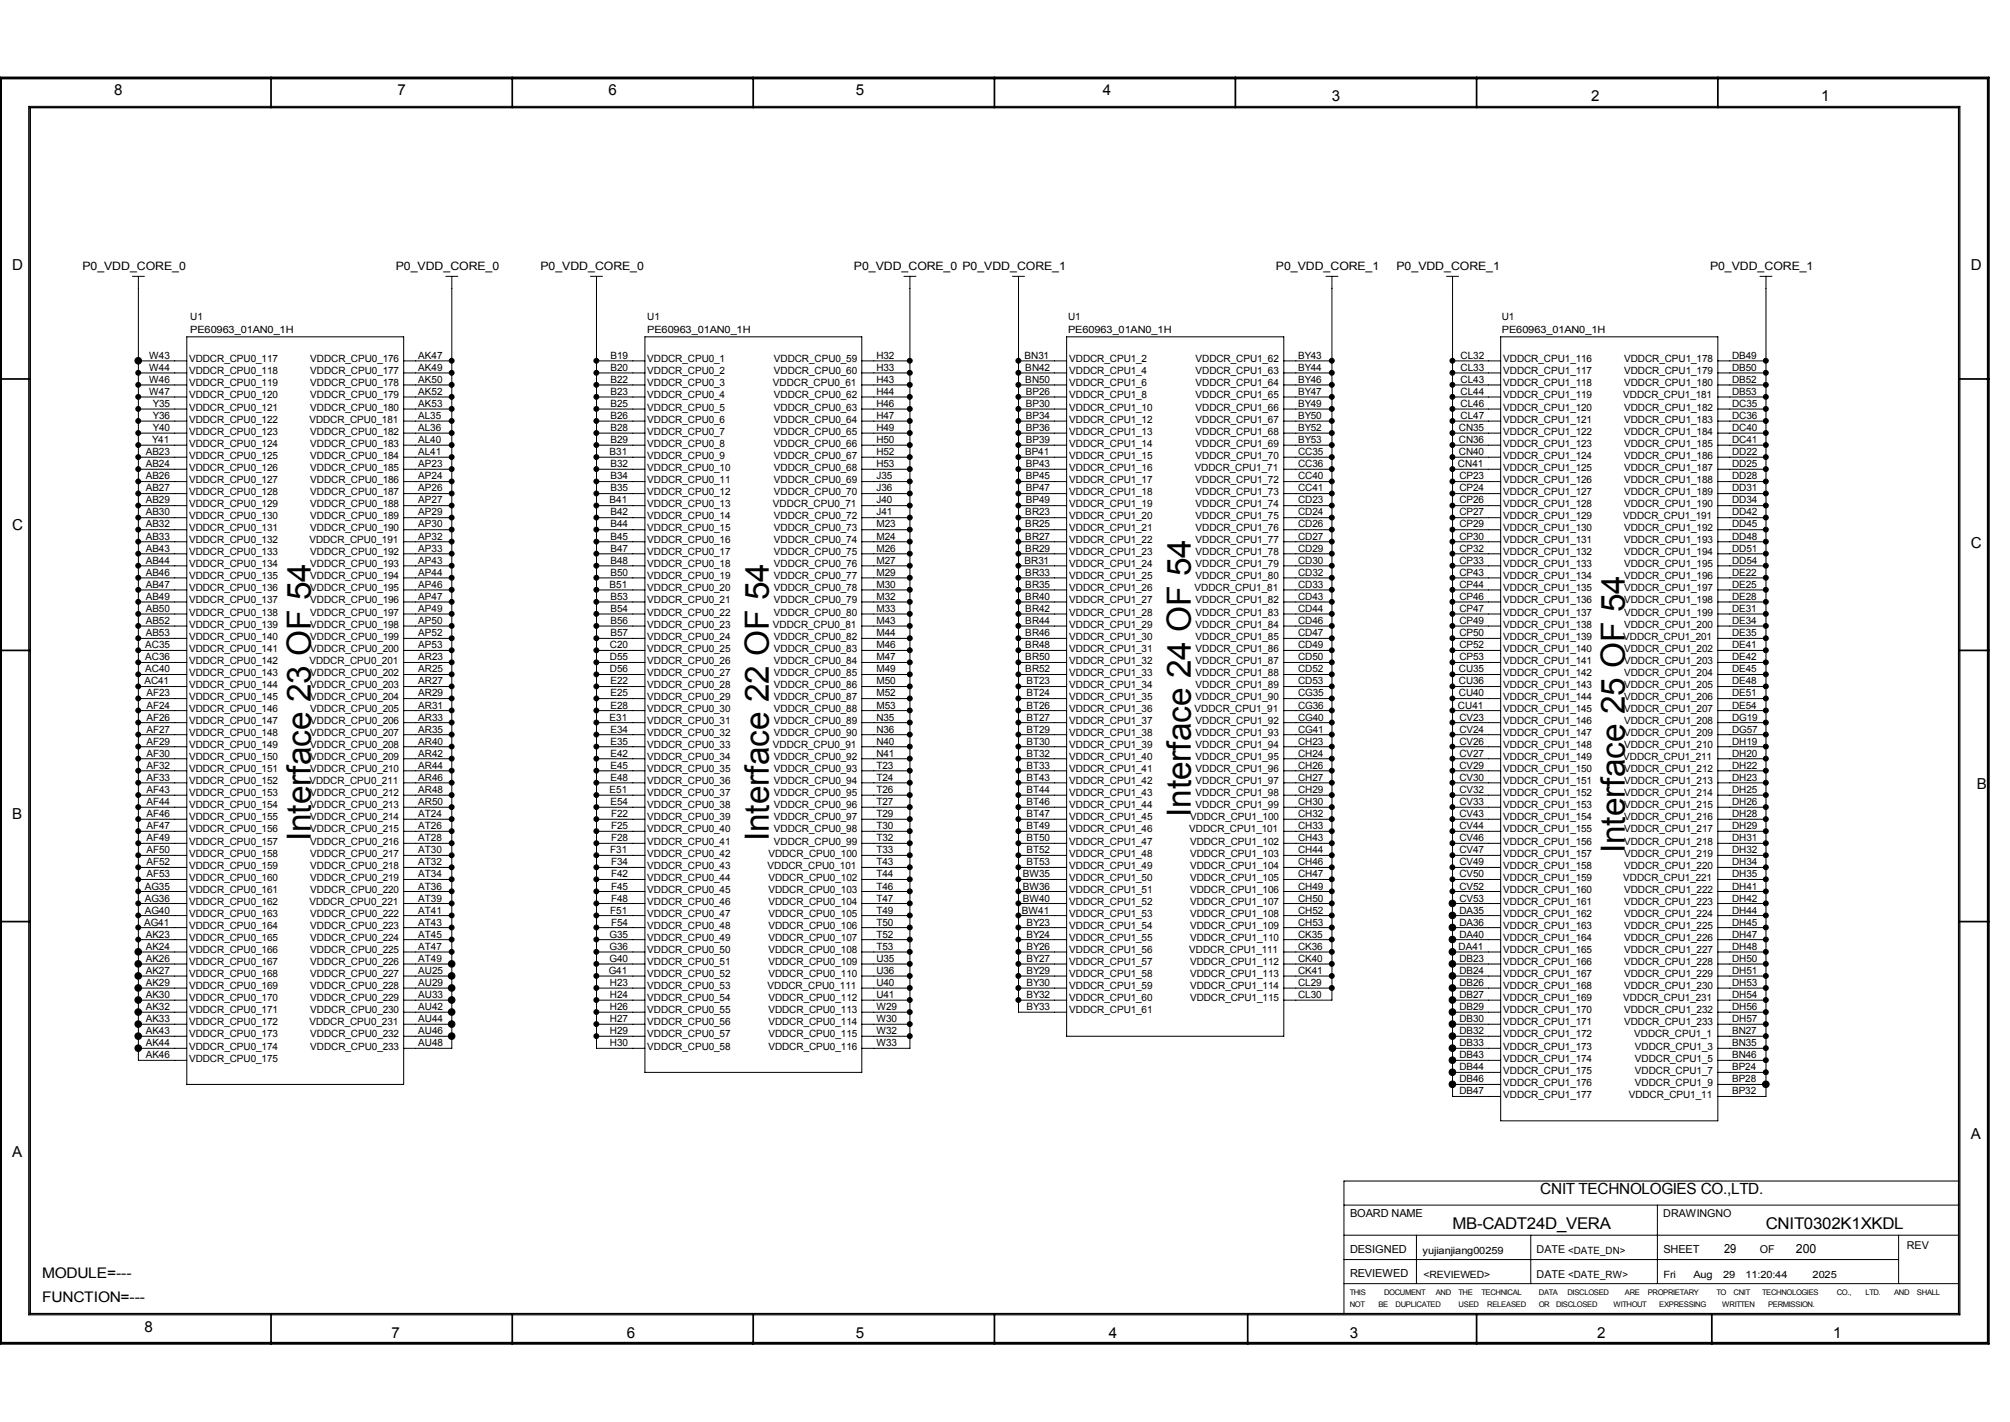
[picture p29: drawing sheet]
<svg xmlns="http://www.w3.org/2000/svg" width="297mm" height="210mm" viewBox="0 0 297 210" stroke-linecap="round" stroke-linejoin="round" font-family="sans-serif">
<defs><g id="words">
<g font-size="4.9">
<text x="45.9" y="124.2" transform="rotate(-90 45.9 124.2)">Interface 23 OF 54</text>
<text x="113.6" y="124.2" transform="rotate(-90 113.6 124.2)">Interface 22 OF 54</text>
<text x="175.9" y="120.7" transform="rotate(-90 175.9 120.7)">Interface 24 OF 54</text>
<text x="240.1" y="126" transform="rotate(-90 240.1 126)">Interface 25 OF 54</text>
</g>
<g font-size="2.4">
<text x="214.6" y="181.5">MB-CADT24D_VERA</text>
<text x="260.9" y="181.5">CNIT0302K1XKDL</text>
</g>
<text font-size="2.3" x="227.6" y="176.3">CNIT TECHNOLOGIES CO.,LTD.</text>
<g font-size="2.2">
<text x="16.9" y="14.1">8</text>
<text x="58.8" y="14.1">7</text>
<text x="89.9" y="14.1">6</text>
<text x="126.4" y="14.1">5</text>
<text x="163" y="14.1">4</text>
<text x="196.8" y="15">3</text>
<text x="235.1" y="15">2</text>
<text x="269.1" y="15">1</text>
<text x="1.8" y="39.9">D</text>
<text x="291.2" y="39.9">D</text>
<text x="1.8" y="78.2">C</text>
<text x="291.2" y="80.9">C</text>
<text x="292.1" y="116.5">B</text>
<text x="1.8" y="121">B</text>
<text x="1.8" y="170.8">A</text>
<text x="291.2" y="168.2">A</text>
<text x="6.2" y="188.7">MODULE=---</text>
<text x="6.2" y="192.2">FUNCTION=---</text>
<text x="21.3" y="196.6">8</text>
<text x="57.9" y="197.5">7</text>
<text x="92.6" y="197.5">6</text>
<text x="126.4" y="197.5">5</text>
<text x="163.9" y="197.5">4</text>
<text x="199.5" y="197.5">3</text>
<text x="236" y="197.5">2</text>
<text x="270.9" y="197.5">1</text>
</g>
<g font-size="1.9">
<text x="254.7" y="185">29</text>
<text x="265.4" y="185">200</text>
</g>
<g font-size="1.7">
<text x="12.2" y="39.9">P0_VDD_CORE_0</text>
<text x="58.5" y="39.9">P0_VDD_CORE_0</text>
<text x="79.9" y="39.9">P0_VDD_CORE_0</text>
<text x="126.2" y="39.9">P0_VDD_CORE_0 P0_VDD_CORE_1</text>
<text x="188.5" y="39.9">P0_VDD_CORE_1</text>
<text x="206.4" y="39.9">P0_VDD_CORE_1</text>
<text x="252.7" y="39.9">P0_VDD_CORE_1</text>
</g>
<g font-size="1.6">
<text x="199.5" y="179.7">BOARD NAME</text>
<text x="245.8" y="179.7">DRAWINGNO</text>
<text x="199.5" y="185.1">DESIGNED</text>
<text x="227.1" y="185.1">DATE &lt;DATE_DN&gt;</text>
<text x="245.8" y="185">SHEET</text>
<text x="260" y="185.1">OF</text>
<text x="281.7" y="184.4">REV</text>
<text x="199.5" y="188.6">REVIEWED</text>
<text x="227.1" y="188.7">DATE &lt;DATE_RW&gt;</text>
</g>
<g font-size="1.5">
<text x="28.1" y="47.2">U1</text>
<text x="95.6" y="47.2">U1</text>
<text x="157.8" y="47.2">U1</text>
<text x="221.9" y="47.2">U1</text>
<text x="22.1" y="53">W43</text>
<text x="27.9" y="53.5">VDDCR_CPU0_117</text>
<text x="28.1" y="49.2">PE60963_01AN0_1H</text>
<text x="45.8" y="53.5">VDDCR_CPU0_176</text>
<text x="61.8" y="53">AK47</text>
<text x="90.2" y="53">B19</text>
<text x="95.6" y="53.5">VDDCR_CPU0_1</text>
<text x="95.6" y="49.2">PE60963_01AN0_1H</text>
<text x="114.3" y="53.5">VDDCR_CPU0_59</text>
<text x="129.5" y="53">H32</text>
<text x="151.4" y="53">BN31</text>
<text x="157.8" y="49.2">PE60963_01AN0_1H</text>
<text x="158" y="53.5">VDDCR_CPU1_2</text>
<text x="176.7" y="53.5">VDDCR_CPU1_62</text>
<text x="191.8" y="53">BY43</text>
<text x="215.8" y="53">CL32</text>
<text x="221.9" y="49.2">PE60963_01AN0_1H</text>
<text x="222.1" y="53.5">VDDCR_CPU1_116</text>
<text x="240" y="53.5">VDDCR_CPU1_178</text>
<text x="255.9" y="53">DB49</text>
<text x="22.1" y="54.7">W44</text>
<text x="22.1" y="56.5">W46</text>
<text x="22.1" y="58.3">W47</text>
<text x="27.9" y="58.8">VDDCR_CPU0_120</text>
<text x="27.9" y="57.1">VDDCR_CPU0_119</text>
<text x="27.9" y="55.3">VDDCR_CPU0_118</text>
<text x="45.8" y="58.8">VDDCR_CPU0_179</text>
<text x="45.8" y="57.1">VDDCR_CPU0_178</text>
<text x="45.8" y="55.3">VDDCR_CPU0_177</text>
<text x="61.8" y="54.7">AK49</text>
<text x="61.8" y="56.5">AK50</text>
<text x="61.8" y="58.3">AK52</text>
<text x="90.2" y="54.7">B20</text>
<text x="90.2" y="56.5">B22</text>
<text x="90.2" y="58.3">B23</text>
<text x="95.6" y="58.8">VDDCR_CPU0_4</text>
<text x="95.6" y="57.1">VDDCR_CPU0_3</text>
<text x="95.6" y="55.3">VDDCR_CPU0_2</text>
<text x="114.2" y="57.1">VDDCR_CPU0_61</text>
<text x="114.3" y="58.8">VDDCR_CPU0_62</text>
<text x="114.3" y="55.3">VDDCR_CPU0_60</text>
<text x="129.5" y="54.7">H33</text>
<text x="129.5" y="56.5">H43</text>
<text x="129.5" y="58.3">H44</text>
<text x="151.5" y="54.7">BN42</text>
<text x="151.5" y="56.5">BN50</text>
<text x="151.6" y="58.3">BP26</text>
<text x="158" y="58.8">VDDCR_CPU1_8</text>
<text x="158" y="57.1">VDDCR_CPU1_6</text>
<text x="158" y="55.3">VDDCR_CPU1_4</text>
<text x="176.7" y="58.8">VDDCR_CPU1_65</text>
<text x="176.7" y="57.1">VDDCR_CPU1_64</text>
<text x="176.7" y="55.3">VDDCR_CPU1_63</text>
<text x="191.8" y="54.7">BY44</text>
<text x="191.8" y="56.5">BY46</text>
<text x="191.8" y="58.3">BY47</text>
<text x="215.8" y="54.7">CL33</text>
<text x="215.8" y="56.5">CL43</text>
<text x="215.8" y="58.3">CL44</text>
<text x="222.1" y="58.8">VDDCR_CPU1_119</text>
<text x="222.1" y="57.1">VDDCR_CPU1_118</text>
<text x="222.1" y="55.3">VDDCR_CPU1_117</text>
<text x="239.9" y="58.8">VDDCR_CPU1_181</text>
<text x="240" y="57.1">VDDCR_CPU1_180</text>
<text x="240" y="55.3">VDDCR_CPU1_179</text>
<text x="255.9" y="54.7">DB50</text>
<text x="255.9" y="56.5">DB52</text>
<text x="255.9" y="58.3">DB53</text>
<text x="22.5" y="65.5">Y41</text>
<text x="22.6" y="60.1">Y35</text>
<text x="22.6" y="61.9">Y36</text>
<text x="22.6" y="63.7">Y40</text>
<text x="27.9" y="66">VDDCR_CPU0_124</text>
<text x="27.9" y="64.2">VDDCR_CPU0_123</text>
<text x="27.9" y="62.4">VDDCR_CPU0_122</text>
<text x="27.9" y="60.6">VDDCR_CPU0_121</text>
<text x="45.7" y="62.4">VDDCR_CPU0_181</text>
<text x="45.8" y="66">VDDCR_CPU0_183</text>
<text x="45.8" y="64.2">VDDCR_CPU0_182</text>
<text x="45.8" y="60.6">VDDCR_CPU0_180</text>
<text x="61.8" y="60.1">AK53</text>
<text x="61.8" y="61.9">AL35</text>
<text x="61.8" y="63.7">AL36</text>
<text x="61.8" y="65.5">AL40</text>
<text x="90.2" y="60.1">B25</text>
<text x="90.2" y="61.9">B26</text>
<text x="90.2" y="63.7">B28</text>
<text x="90.2" y="65.5">B29</text>
<text x="95.6" y="66">VDDCR_CPU0_8</text>
<text x="95.6" y="64.2">VDDCR_CPU0_7</text>
<text x="95.6" y="62.4">VDDCR_CPU0_6</text>
<text x="95.6" y="60.6">VDDCR_CPU0_5</text>
<text x="114.3" y="66">VDDCR_CPU0_66</text>
<text x="114.3" y="64.2">VDDCR_CPU0_65</text>
<text x="114.3" y="62.4">VDDCR_CPU0_64</text>
<text x="114.3" y="60.6">VDDCR_CPU0_63</text>
<text x="129.5" y="60.1">H46</text>
<text x="129.5" y="61.9">H47</text>
<text x="129.5" y="63.7">H49</text>
<text x="129.5" y="65.5">H50</text>
<text x="151.6" y="60.1">BP30</text>
<text x="151.6" y="61.9">BP34</text>
<text x="151.6" y="63.7">BP36</text>
<text x="151.6" y="65.5">BP39</text>
<text x="158" y="66">VDDCR_CPU1_14</text>
<text x="158" y="64.2">VDDCR_CPU1_13</text>
<text x="158" y="62.4">VDDCR_CPU1_12</text>
<text x="158" y="60.6">VDDCR_CPU1_10</text>
<text x="176.7" y="66">VDDCR_CPU1_69</text>
<text x="176.7" y="64.2">VDDCR_CPU1_68</text>
<text x="176.7" y="62.4">VDDCR_CPU1_67</text>
<text x="176.7" y="60.6">VDDCR_CPU1_66</text>
<text x="191.8" y="60.1">BY49</text>
<text x="191.8" y="61.9">BY50</text>
<text x="191.8" y="63.7">BY52</text>
<text x="191.8" y="65.5">BY53</text>
<text x="215.6" y="63.7">CN35</text>
<text x="215.6" y="65.5">CN36</text>
<text x="215.8" y="60.1">CL46</text>
<text x="215.8" y="61.9">CL47</text>
<text x="222.1" y="66">VDDCR_CPU1_123</text>
<text x="222.1" y="64.2">VDDCR_CPU1_122</text>
<text x="222.1" y="62.4">VDDCR_CPU1_121</text>
<text x="222.1" y="60.6">VDDCR_CPU1_120</text>
<text x="240" y="66">VDDCR_CPU1_185</text>
<text x="240" y="64.2">VDDCR_CPU1_184</text>
<text x="240" y="62.4">VDDCR_CPU1_183</text>
<text x="240" y="60.6">VDDCR_CPU1_182</text>
<text x="255.9" y="60.1">DC35</text>
<text x="255.9" y="61.9">DC36</text>
<text x="255.9" y="63.7">DC40</text>
<text x="255.9" y="65.5">DC41</text>
<text x="21.5" y="67.2">AB23</text>
<text x="21.5" y="69">AB24</text>
<text x="21.5" y="70.8">AB26</text>
<text x="27.9" y="71.3">VDDCR_CPU0_127</text>
<text x="27.9" y="69.6">VDDCR_CPU0_126</text>
<text x="27.9" y="67.8">VDDCR_CPU0_125</text>
<text x="45.8" y="71.3">VDDCR_CPU0_186</text>
<text x="45.8" y="69.6">VDDCR_CPU0_185</text>
<text x="45.8" y="67.8">VDDCR_CPU0_184</text>
<text x="61.8" y="67.2">AL41</text>
<text x="61.8" y="69">AP23</text>
<text x="61.8" y="70.8">AP24</text>
<text x="90.1" y="67.2">B31</text>
<text x="90.2" y="69">B32</text>
<text x="90.2" y="70.8">B34</text>
<text x="95.6" y="71.3">VDDCR_CPU0_11</text>
<text x="95.6" y="69.6">VDDCR_CPU0_10</text>
<text x="95.6" y="67.8">VDDCR_CPU0_9</text>
<text x="114.3" y="71.3">VDDCR_CPU0_69</text>
<text x="114.3" y="69.6">VDDCR_CPU0_68</text>
<text x="114.3" y="67.8">VDDCR_CPU0_67</text>
<text x="129.5" y="67.2">H52</text>
<text x="129.5" y="69">H53</text>
<text x="129.5" y="70.8">J35</text>
<text x="151.5" y="67.2">BP41</text>
<text x="151.6" y="69">BP43</text>
<text x="151.6" y="70.8">BP45</text>
<text x="158" y="71.3">VDDCR_CPU1_17</text>
<text x="158" y="69.6">VDDCR_CPU1_16</text>
<text x="158" y="67.8">VDDCR_CPU1_15</text>
<text x="176.5" y="69.6">VDDCR_CPU1_71</text>
<text x="176.7" y="71.3">VDDCR_CPU1_72</text>
<text x="176.7" y="67.8">VDDCR_CPU1_70</text>
<text x="191.8" y="67.2">CC35</text>
<text x="191.8" y="69">CC36</text>
<text x="191.8" y="70.8">CC40</text>
<text x="215.4" y="69">CN41</text>
<text x="215.6" y="67.2">CN40</text>
<text x="215.6" y="70.8">CP23</text>
<text x="222.1" y="71.3">VDDCR_CPU1_126</text>
<text x="222.1" y="69.6">VDDCR_CPU1_125</text>
<text x="222.1" y="67.8">VDDCR_CPU1_124</text>
<text x="240" y="71.3">VDDCR_CPU1_188</text>
<text x="240" y="69.6">VDDCR_CPU1_187</text>
<text x="240" y="67.8">VDDCR_CPU1_186</text>
<text x="255.9" y="67.2">DD22</text>
<text x="255.9" y="69">DD25</text>
<text x="255.9" y="70.8">DD28</text>
<text x="21.5" y="72.6">AB27</text>
<text x="21.5" y="74.3">AB29</text>
<text x="21.5" y="76.1">AB30</text>
<text x="21.5" y="77.9">AB32</text>
<text x="27.9" y="76.7">VDDCR_CPU0_130</text>
<text x="27.9" y="74.9">VDDCR_CPU0_129</text>
<text x="27.9" y="73.1">VDDCR_CPU0_128</text>
<text x="45.8" y="76.7">VDDCR_CPU0_189</text>
<text x="45.8" y="74.9">VDDCR_CPU0_188</text>
<text x="45.8" y="73.1">VDDCR_CPU0_187</text>
<text x="61.8" y="72.6">AP26</text>
<text x="61.8" y="74.3">AP27</text>
<text x="61.8" y="76.1">AP29</text>
<text x="61.8" y="77.9">AP30</text>
<text x="90.1" y="74.3">B41</text>
<text x="90.2" y="72.6">B35</text>
<text x="90.2" y="76.1">B42</text>
<text x="90.2" y="77.9">B44</text>
<text x="95.6" y="76.7">VDDCR_CPU0_14</text>
<text x="95.6" y="74.9">VDDCR_CPU0_13</text>
<text x="95.6" y="73.1">VDDCR_CPU0_12</text>
<text x="114.2" y="74.9">VDDCR_CPU0_71</text>
<text x="114.3" y="76.7">VDDCR_CPU0_72</text>
<text x="114.3" y="73.1">VDDCR_CPU0_70</text>
<text x="129.5" y="72.6">J36</text>
<text x="129.5" y="74.3">J40</text>
<text x="129.5" y="76.1">J41</text>
<text x="129.5" y="77.9">M23</text>
<text x="151.5" y="76.1">BR23</text>
<text x="151.5" y="77.9">BR25</text>
<text x="151.6" y="72.6">BP47</text>
<text x="151.6" y="74.3">BP49</text>
<text x="158" y="76.7">VDDCR_CPU1_20</text>
<text x="158" y="74.9">VDDCR_CPU1_19</text>
<text x="158" y="73.1">VDDCR_CPU1_18</text>
<text x="176.7" y="76.7">VDDCR_CPU1_75</text>
<text x="176.7" y="74.9">VDDCR_CPU1_74</text>
<text x="176.7" y="73.1">VDDCR_CPU1_73</text>
<text x="191.8" y="72.6">CC41</text>
<text x="191.8" y="74.3">CD23</text>
<text x="191.8" y="76.1">CD24</text>
<text x="191.8" y="77.9">CD26</text>
<text x="215.6" y="72.6">CP24</text>
<text x="215.6" y="74.3">CP26</text>
<text x="215.6" y="76.1">CP27</text>
<text x="215.6" y="77.9">CP29</text>
<text x="222.1" y="76.7">VDDCR_CPU1_129</text>
<text x="222.1" y="74.9">VDDCR_CPU1_128</text>
<text x="222.1" y="73.1">VDDCR_CPU1_127</text>
<text x="239.9" y="76.7">VDDCR_CPU1_191</text>
<text x="240" y="74.9">VDDCR_CPU1_190</text>
<text x="240" y="73.1">VDDCR_CPU1_189</text>
<text x="255.9" y="72.6">DD31</text>
<text x="255.9" y="74.3">DD34</text>
<text x="255.9" y="76.1">DD42</text>
<text x="255.9" y="77.9">DD45</text>
<text x="21.5" y="79.7">AB33</text>
<text x="21.5" y="81.5">AB43</text>
<text x="21.5" y="83.3">AB44</text>
<text x="27.9" y="83.8">VDDCR_CPU0_134</text>
<text x="27.9" y="82">VDDCR_CPU0_133</text>
<text x="27.9" y="80.2">VDDCR_CPU0_132</text>
<text x="27.9" y="78.4">VDDCR_CPU0_131</text>
<text x="45.7" y="80.2">VDDCR_CPU0_191</text>
<text x="45.8" y="83.8">VDDCR_CPU0_193</text>
<text x="45.8" y="82">VDDCR_CPU0_192</text>
<text x="45.8" y="78.4">VDDCR_CPU0_190</text>
<text x="61.8" y="79.7">AP32</text>
<text x="61.8" y="81.5">AP33</text>
<text x="61.8" y="83.3">AP43</text>
<text x="90.2" y="79.7">B45</text>
<text x="90.2" y="81.5">B47</text>
<text x="90.2" y="83.3">B48</text>
<text x="95.6" y="83.8">VDDCR_CPU0_18</text>
<text x="95.6" y="82">VDDCR_CPU0_17</text>
<text x="95.6" y="80.2">VDDCR_CPU0_16</text>
<text x="95.6" y="78.4">VDDCR_CPU0_15</text>
<text x="114.3" y="83.8">VDDCR_CPU0_76</text>
<text x="114.3" y="82">VDDCR_CPU0_75</text>
<text x="114.3" y="80.2">VDDCR_CPU0_74</text>
<text x="114.3" y="78.4">VDDCR_CPU0_73</text>
<text x="129.5" y="79.7">M24</text>
<text x="129.5" y="81.5">M26</text>
<text x="129.5" y="83.3">M27</text>
<text x="151.4" y="83.3">BR31</text>
<text x="151.5" y="79.7">BR27</text>
<text x="151.5" y="81.5">BR29</text>
<text x="158" y="83.8">VDDCR_CPU1_24</text>
<text x="158" y="82">VDDCR_CPU1_23</text>
<text x="158" y="80.2">VDDCR_CPU1_22</text>
<text x="158" y="78.4">VDDCR_CPU1_21</text>
<text x="176.7" y="83.8">VDDCR_CPU1_79</text>
<text x="176.7" y="82">VDDCR_CPU1_78</text>
<text x="176.7" y="80.2">VDDCR_CPU1_77</text>
<text x="176.7" y="78.4">VDDCR_CPU1_76</text>
<text x="191.8" y="79.7">CD27</text>
<text x="191.8" y="81.5">CD29</text>
<text x="191.8" y="83.3">CD30</text>
<text x="215.6" y="79.7">CP30</text>
<text x="215.6" y="81.5">CP32</text>
<text x="215.6" y="83.3">CP33</text>
<text x="222.1" y="83.8">VDDCR_CPU1_133</text>
<text x="222.1" y="82">VDDCR_CPU1_132</text>
<text x="222.1" y="80.2">VDDCR_CPU1_131</text>
<text x="222.1" y="78.4">VDDCR_CPU1_130</text>
<text x="240" y="83.8">VDDCR_CPU1_195</text>
<text x="240" y="82">VDDCR_CPU1_194</text>
<text x="240" y="80.2">VDDCR_CPU1_193</text>
<text x="240" y="78.4">VDDCR_CPU1_192</text>
<text x="255.9" y="79.7">DD48</text>
<text x="255.9" y="81.5">DD51</text>
<text x="255.9" y="83.3">DD54</text>
<text x="21.5" y="85.1">AB46</text>
<text x="21.5" y="86.8">AB47</text>
<text x="21.5" y="88.6">AB49</text>
<text x="27.9" y="89.1">VDDCR_CPU0_137</text>
<text x="27.9" y="87.3">VDDCR_CPU0_136</text>
<text x="27.9" y="85.6">VDDCR_CPU0_135</text>
<text x="45.8" y="89.1">VDDCR_CPU0_196</text>
<text x="45.8" y="87.3">VDDCR_CPU0_195</text>
<text x="45.8" y="85.6">VDDCR_CPU0_194</text>
<text x="61.8" y="85.1">AP44</text>
<text x="61.8" y="86.8">AP46</text>
<text x="61.8" y="88.6">AP47</text>
<text x="90.1" y="86.8">B51</text>
<text x="90.2" y="85.1">B50</text>
<text x="90.2" y="88.6">B53</text>
<text x="95.6" y="89.1">VDDCR_CPU0_21</text>
<text x="95.6" y="87.3">VDDCR_CPU0_20</text>
<text x="95.6" y="85.6">VDDCR_CPU0_19</text>
<text x="114.3" y="89.1">VDDCR_CPU0_79</text>
<text x="114.3" y="87.3">VDDCR_CPU0_78</text>
<text x="114.3" y="85.6">VDDCR_CPU0_77</text>
<text x="129.5" y="85.1">M29</text>
<text x="129.5" y="86.8">M30</text>
<text x="129.5" y="88.6">M32</text>
<text x="151.5" y="85.1">BR33</text>
<text x="151.5" y="86.8">BR35</text>
<text x="151.5" y="88.6">BR40</text>
<text x="158" y="89.1">VDDCR_CPU1_27</text>
<text x="158" y="87.3">VDDCR_CPU1_26</text>
<text x="158" y="85.6">VDDCR_CPU1_25</text>
<text x="176.5" y="87.3">VDDCR_CPU1_81</text>
<text x="176.7" y="89.1">VDDCR_CPU1_82</text>
<text x="176.7" y="85.6">VDDCR_CPU1_80</text>
<text x="191.8" y="85.1">CD32</text>
<text x="191.8" y="86.8">CD33</text>
<text x="191.8" y="88.6">CD43</text>
<text x="215.6" y="85.1">CP43</text>
<text x="215.6" y="86.8">CP44</text>
<text x="215.6" y="88.6">CP46</text>
<text x="222.1" y="89.1">VDDCR_CPU1_136</text>
<text x="222.1" y="87.3">VDDCR_CPU1_135</text>
<text x="222.1" y="85.6">VDDCR_CPU1_134</text>
<text x="240" y="89.1">VDDCR_CPU1_198</text>
<text x="240" y="87.3">VDDCR_CPU1_197</text>
<text x="240" y="85.6">VDDCR_CPU1_196</text>
<text x="255.9" y="85.1">DE22</text>
<text x="255.9" y="86.8">DE25</text>
<text x="255.9" y="88.6">DE28</text>
<text x="21.5" y="95.7">AC35</text>
<text x="21.5" y="90.4">AB50</text>
<text x="21.5" y="92.2">AB52</text>
<text x="21.5" y="93.9">AB53</text>
<text x="27.9" y="94.5">VDDCR_CPU0_140</text>
<text x="27.9" y="92.7">VDDCR_CPU0_139</text>
<text x="27.9" y="90.9">VDDCR_CPU0_138</text>
<text x="45.8" y="94.5">VDDCR_CPU0_199</text>
<text x="45.8" y="92.7">VDDCR_CPU0_198</text>
<text x="45.8" y="90.9">VDDCR_CPU0_197</text>
<text x="61.8" y="90.4">AP49</text>
<text x="61.8" y="92.2">AP50</text>
<text x="61.8" y="93.9">AP52</text>
<text x="61.8" y="95.7">AP53</text>
<text x="90.1" y="95.7">C20</text>
<text x="90.2" y="90.4">B54</text>
<text x="90.2" y="92.2">B56</text>
<text x="90.2" y="93.9">B57</text>
<text x="95.6" y="94.5">VDDCR_CPU0_24</text>
<text x="95.6" y="92.7">VDDCR_CPU0_23</text>
<text x="95.6" y="90.9">VDDCR_CPU0_22</text>
<text x="114.2" y="92.7">VDDCR_CPU0_81</text>
<text x="114.3" y="94.5">VDDCR_CPU0_82</text>
<text x="114.3" y="90.9">VDDCR_CPU0_80</text>
<text x="129.5" y="90.4">M33</text>
<text x="129.5" y="92.2">M43</text>
<text x="129.5" y="93.9">M44</text>
<text x="129.5" y="95.7">M46</text>
<text x="151.5" y="90.4">BR42</text>
<text x="151.5" y="92.2">BR44</text>
<text x="151.5" y="93.9">BR46</text>
<text x="151.5" y="95.7">BR48</text>
<text x="158" y="94.5">VDDCR_CPU1_30</text>
<text x="158" y="92.7">VDDCR_CPU1_29</text>
<text x="158" y="90.9">VDDCR_CPU1_28</text>
<text x="176.7" y="94.5">VDDCR_CPU1_85</text>
<text x="176.7" y="92.7">VDDCR_CPU1_84</text>
<text x="176.7" y="90.9">VDDCR_CPU1_83</text>
<text x="191.8" y="90.4">CD44</text>
<text x="191.8" y="92.2">CD46</text>
<text x="191.8" y="93.9">CD47</text>
<text x="191.8" y="95.7">CD49</text>
<text x="215.6" y="90.4">CP47</text>
<text x="215.6" y="92.2">CP49</text>
<text x="215.6" y="93.9">CP50</text>
<text x="215.6" y="95.7">CP52</text>
<text x="222.1" y="94.5">VDDCR_CPU1_139</text>
<text x="222.1" y="92.7">VDDCR_CPU1_138</text>
<text x="222.1" y="90.9">VDDCR_CPU1_137</text>
<text x="239.9" y="94.5">VDDCR_CPU1_201</text>
<text x="240" y="92.7">VDDCR_CPU1_200</text>
<text x="240" y="90.9">VDDCR_CPU1_199</text>
<text x="255.9" y="90.4">DE31</text>
<text x="255.9" y="92.2">DE34</text>
<text x="255.9" y="93.9">DE35</text>
<text x="255.9" y="95.7">DE41</text>
<text x="21.3" y="101.1">AC41</text>
<text x="21.5" y="97.5">AC36</text>
<text x="21.5" y="99.3">AC40</text>
<text x="27.9" y="101.6">VDDCR_CPU0_144</text>
<text x="27.9" y="99.8">VDDCR_CPU0_143</text>
<text x="27.9" y="98">VDDCR_CPU0_142</text>
<text x="27.9" y="96.3">VDDCR_CPU0_141</text>
<text x="45.7" y="98">VDDCR_CPU0_201</text>
<text x="45.8" y="101.6">VDDCR_CPU0_203</text>
<text x="45.8" y="99.8">VDDCR_CPU0_202</text>
<text x="45.8" y="96.3">VDDCR_CPU0_200</text>
<text x="61.8" y="97.5">AR23</text>
<text x="61.8" y="99.3">AR25</text>
<text x="61.8" y="101.1">AR27</text>
<text x="90.1" y="97.5">D55</text>
<text x="90.1" y="99.3">D56</text>
<text x="90.2" y="101.1">E22</text>
<text x="95.6" y="101.6">VDDCR_CPU0_28</text>
<text x="95.6" y="99.8">VDDCR_CPU0_27</text>
<text x="95.6" y="98">VDDCR_CPU0_26</text>
<text x="95.6" y="96.3">VDDCR_CPU0_25</text>
<text x="114.3" y="101.6">VDDCR_CPU0_86</text>
<text x="114.3" y="99.8">VDDCR_CPU0_85</text>
<text x="114.3" y="98">VDDCR_CPU0_84</text>
<text x="114.3" y="96.3">VDDCR_CPU0_83</text>
<text x="129.5" y="97.5">M47</text>
<text x="129.5" y="99.3">M49</text>
<text x="129.5" y="101.1">M50</text>
<text x="151.5" y="97.5">BR50</text>
<text x="151.5" y="99.3">BR52</text>
<text x="151.7" y="101.1">BT23</text>
<text x="158" y="101.6">VDDCR_CPU1_34</text>
<text x="158" y="99.8">VDDCR_CPU1_33</text>
<text x="158" y="98">VDDCR_CPU1_32</text>
<text x="158" y="96.3">VDDCR_CPU1_31</text>
<text x="176.7" y="101.6">VDDCR_CPU1_89</text>
<text x="176.7" y="99.8">VDDCR_CPU1_88</text>
<text x="176.7" y="98">VDDCR_CPU1_87</text>
<text x="176.7" y="96.3">VDDCR_CPU1_86</text>
<text x="191.8" y="97.5">CD50</text>
<text x="191.8" y="99.3">CD52</text>
<text x="191.8" y="101.1">CD53</text>
<text x="215.6" y="99.3">CU35</text>
<text x="215.6" y="101.1">CU36</text>
<text x="215.6" y="97.5">CP53</text>
<text x="222.1" y="101.6">VDDCR_CPU1_143</text>
<text x="222.1" y="99.8">VDDCR_CPU1_142</text>
<text x="222.1" y="98">VDDCR_CPU1_141</text>
<text x="222.1" y="96.3">VDDCR_CPU1_140</text>
<text x="240" y="101.6">VDDCR_CPU1_205</text>
<text x="240" y="99.8">VDDCR_CPU1_204</text>
<text x="240" y="98">VDDCR_CPU1_203</text>
<text x="240" y="96.3">VDDCR_CPU1_202</text>
<text x="255.9" y="97.5">DE42</text>
<text x="255.9" y="99.3">DE45</text>
<text x="255.9" y="101.1">DE48</text>
<text x="21.6" y="102.8">AF23</text>
<text x="21.6" y="104.7">AF24</text>
<text x="21.6" y="106.4">AF26</text>
<text x="27.9" y="106.9">VDDCR_CPU0_147</text>
<text x="27.9" y="105.1">VDDCR_CPU0_146</text>
<text x="27.9" y="103.4">VDDCR_CPU0_145</text>
<text x="45.8" y="106.9">VDDCR_CPU0_206</text>
<text x="45.8" y="105.1">VDDCR_CPU0_205</text>
<text x="45.8" y="103.4">VDDCR_CPU0_204</text>
<text x="61.8" y="102.8">AR29</text>
<text x="61.8" y="104.7">AR31</text>
<text x="61.8" y="106.4">AR33</text>
<text x="90.1" y="106.4">E31</text>
<text x="90.2" y="102.8">E25</text>
<text x="90.2" y="104.7">E28</text>
<text x="95.6" y="106.9">VDDCR_CPU0_31</text>
<text x="95.6" y="105.1">VDDCR_CPU0_30</text>
<text x="95.6" y="103.4">VDDCR_CPU0_29</text>
<text x="114.3" y="106.9">VDDCR_CPU0_89</text>
<text x="114.3" y="105.1">VDDCR_CPU0_88</text>
<text x="114.3" y="103.4">VDDCR_CPU0_87</text>
<text x="129.5" y="102.8">M52</text>
<text x="129.5" y="104.7">M53</text>
<text x="129.5" y="106.4">N35</text>
<text x="151.7" y="102.8">BT24</text>
<text x="151.7" y="104.7">BT26</text>
<text x="151.7" y="106.4">BT27</text>
<text x="158" y="106.9">VDDCR_CPU1_37</text>
<text x="158" y="105.1">VDDCR_CPU1_36</text>
<text x="158" y="103.3">VDDCR_CPU1_35</text>
<text x="176.5" y="105.1">VDDCR_CPU1_91</text>
<text x="176.7" y="106.9">VDDCR_CPU1_92</text>
<text x="176.7" y="103.3">VDDCR_CPU1_90</text>
<text x="191.8" y="102.8">CG35</text>
<text x="191.8" y="104.7">CG36</text>
<text x="191.8" y="106.4">CG40</text>
<text x="215.4" y="104.7">CU41</text>
<text x="215.6" y="102.8">CU40</text>
<text x="215.6" y="106.4">CV23</text>
<text x="222.1" y="106.9">VDDCR_CPU1_146</text>
<text x="222.1" y="105.2">VDDCR_CPU1_145</text>
<text x="222.1" y="103.4">VDDCR_CPU1_144</text>
<text x="240" y="106.9">VDDCR_CPU1_208</text>
<text x="240" y="105.2">VDDCR_CPU1_207</text>
<text x="240" y="103.4">VDDCR_CPU1_206</text>
<text x="255.9" y="102.8">DE51</text>
<text x="255.9" y="104.7">DE54</text>
<text x="255.9" y="106.4">DG19</text>
<text x="21.6" y="108.2">AF27</text>
<text x="21.6" y="110">AF29</text>
<text x="21.6" y="111.8">AF30</text>
<text x="21.6" y="113.5">AF32</text>
<text x="27.9" y="112.3">VDDCR_CPU0_150</text>
<text x="27.9" y="110.5">VDDCR_CPU0_149</text>
<text x="27.9" y="108.7">VDDCR_CPU0_148</text>
<text x="45.8" y="112.3">VDDCR_CPU0_209</text>
<text x="45.8" y="110.5">VDDCR_CPU0_208</text>
<text x="45.8" y="108.7">VDDCR_CPU0_207</text>
<text x="61.8" y="108.2">AR35</text>
<text x="61.8" y="110">AR40</text>
<text x="61.8" y="111.8">AR42</text>
<text x="61.8" y="113.5">AR44</text>
<text x="90.2" y="108.2">E34</text>
<text x="90.2" y="110">E35</text>
<text x="90.2" y="111.8">E42</text>
<text x="90.2" y="113.5">E45</text>
<text x="95.6" y="112.3">VDDCR_CPU0_34</text>
<text x="95.6" y="110.5">VDDCR_CPU0_33</text>
<text x="95.6" y="108.7">VDDCR_CPU0_32</text>
<text x="114.2" y="110.5">VDDCR_CPU0_91</text>
<text x="114.3" y="112.3">VDDCR_CPU0_92</text>
<text x="114.3" y="108.7">VDDCR_CPU0_90</text>
<text x="129.5" y="108.2">N36</text>
<text x="129.5" y="110">N40</text>
<text x="129.5" y="111.8">N41</text>
<text x="129.5" y="113.5">T23</text>
<text x="151.7" y="108.2">BT29</text>
<text x="151.7" y="110">BT30</text>
<text x="151.7" y="111.8">BT32</text>
<text x="151.7" y="113.5">BT33</text>
<text x="158" y="112.3">VDDCR_CPU1_40</text>
<text x="158" y="110.5">VDDCR_CPU1_39</text>
<text x="158" y="108.7">VDDCR_CPU1_38</text>
<text x="176.7" y="112.3">VDDCR_CPU1_95</text>
<text x="176.7" y="110.5">VDDCR_CPU1_94</text>
<text x="176.7" y="108.7">VDDCR_CPU1_93</text>
<text x="191.8" y="108.2">CG41</text>
<text x="191.8" y="110">CH23</text>
<text x="191.8" y="111.8">CH24</text>
<text x="191.8" y="113.5">CH26</text>
<text x="215.6" y="108.2">CV24</text>
<text x="215.6" y="110">CV26</text>
<text x="215.6" y="111.8">CV27</text>
<text x="215.6" y="113.5">CV29</text>
<text x="222.1" y="112.3">VDDCR_CPU1_149</text>
<text x="222.1" y="110.5">VDDCR_CPU1_148</text>
<text x="222.1" y="108.7">VDDCR_CPU1_147</text>
<text x="239.9" y="112.3">VDDCR_CPU1_211</text>
<text x="240" y="110.5">VDDCR_CPU1_210</text>
<text x="240" y="108.7">VDDCR_CPU1_209</text>
<text x="255.9" y="108.2">DG57</text>
<text x="255.9" y="110">DH19</text>
<text x="255.9" y="111.8">DH20</text>
<text x="255.9" y="113.5">DH22</text>
<text x="21.6" y="115.3">AF33</text>
<text x="21.6" y="117.1">AF43</text>
<text x="21.6" y="118.9">AF44</text>
<text x="27.9" y="119.4">VDDCR_CPU0_154</text>
<text x="27.9" y="117.6">VDDCR_CPU0_153</text>
<text x="27.9" y="115.8">VDDCR_CPU0_152</text>
<text x="27.9" y="114">VDDCR_CPU0_151</text>
<text x="45.7" y="115.8">VDDCR_CPU0_211</text>
<text x="45.8" y="119.4">VDDCR_CPU0_213</text>
<text x="45.8" y="117.6">VDDCR_CPU0_212</text>
<text x="45.8" y="114">VDDCR_CPU0_210</text>
<text x="61.8" y="115.3">AR46</text>
<text x="61.8" y="117.1">AR48</text>
<text x="61.8" y="118.9">AR50</text>
<text x="90.1" y="117.1">E51</text>
<text x="90.2" y="115.3">E48</text>
<text x="90.2" y="118.9">E54</text>
<text x="95.6" y="119.4">VDDCR_CPU0_38</text>
<text x="95.6" y="117.6">VDDCR_CPU0_37</text>
<text x="95.6" y="115.8">VDDCR_CPU0_36</text>
<text x="95.6" y="114">VDDCR_CPU0_35</text>
<text x="114.3" y="119.4">VDDCR_CPU0_96</text>
<text x="114.3" y="117.6">VDDCR_CPU0_95</text>
<text x="114.3" y="115.8">VDDCR_CPU0_94</text>
<text x="114.3" y="114">VDDCR_CPU0_93</text>
<text x="129.5" y="115.3">T24</text>
<text x="129.5" y="117.1">T26</text>
<text x="129.5" y="118.9">T27</text>
<text x="151.7" y="115.3">BT43</text>
<text x="151.7" y="117.1">BT44</text>
<text x="151.7" y="118.9">BT46</text>
<text x="158" y="119.4">VDDCR_CPU1_44</text>
<text x="158" y="117.6">VDDCR_CPU1_43</text>
<text x="158" y="115.8">VDDCR_CPU1_42</text>
<text x="158" y="114">VDDCR_CPU1_41</text>
<text x="176.7" y="119.4">VDDCR_CPU1_99</text>
<text x="176.7" y="117.6">VDDCR_CPU1_98</text>
<text x="176.7" y="115.8">VDDCR_CPU1_97</text>
<text x="176.7" y="114">VDDCR_CPU1_96</text>
<text x="191.8" y="115.3">CH27</text>
<text x="191.8" y="117.1">CH29</text>
<text x="191.8" y="118.9">CH30</text>
<text x="215.6" y="115.3">CV30</text>
<text x="215.6" y="117.1">CV32</text>
<text x="215.6" y="118.9">CV33</text>
<text x="222.1" y="119.4">VDDCR_CPU1_153</text>
<text x="222.1" y="117.6">VDDCR_CPU1_152</text>
<text x="222.1" y="115.8">VDDCR_CPU1_151</text>
<text x="222.1" y="114">VDDCR_CPU1_150</text>
<text x="240" y="119.4">VDDCR_CPU1_215</text>
<text x="240" y="117.6">VDDCR_CPU1_214</text>
<text x="240" y="115.8">VDDCR_CPU1_213</text>
<text x="240" y="114">VDDCR_CPU1_212</text>
<text x="255.9" y="115.3">DH23</text>
<text x="255.9" y="117.1">DH25</text>
<text x="255.9" y="118.9">DH26</text>
<text x="21.6" y="120.7">AF46</text>
<text x="21.6" y="122.4">AF47</text>
<text x="21.6" y="124.2">AF49</text>
<text x="21.6" y="126">AF50</text>
<text x="27.9" y="124.7">VDDCR_CPU0_157</text>
<text x="27.9" y="122.9">VDDCR_CPU0_156</text>
<text x="27.9" y="121.2">VDDCR_CPU0_155</text>
<text x="45.8" y="124.7">VDDCR_CPU0_216</text>
<text x="45.8" y="122.9">VDDCR_CPU0_215</text>
<text x="45.8" y="121.2">VDDCR_CPU0_214</text>
<text x="61.8" y="120.7">AT24</text>
<text x="61.8" y="122.4">AT26</text>
<text x="61.8" y="124.2">AT28</text>
<text x="61.8" y="126">AT30</text>
<text x="90.2" y="126">F31</text>
<text x="90.3" y="120.7">F22</text>
<text x="90.3" y="122.4">F25</text>
<text x="90.3" y="124.2">F28</text>
<text x="95.6" y="124.7">VDDCR_CPU0_41</text>
<text x="95.6" y="122.9">VDDCR_CPU0_40</text>
<text x="95.6" y="121.2">VDDCR_CPU0_39</text>
<text x="114.3" y="124.7">VDDCR_CPU0_99</text>
<text x="114.3" y="122.9">VDDCR_CPU0_98</text>
<text x="114.3" y="121.2">VDDCR_CPU0_97</text>
<text x="129.5" y="120.7">T29</text>
<text x="129.5" y="122.4">T30</text>
<text x="129.5" y="124.2">T32</text>
<text x="129.5" y="126">T33</text>
<text x="151.7" y="120.7">BT47</text>
<text x="151.7" y="122.4">BT49</text>
<text x="151.7" y="124.2">BT50</text>
<text x="151.7" y="126">BT52</text>
<text x="158" y="124.7">VDDCR_CPU1_47</text>
<text x="158" y="122.9">VDDCR_CPU1_46</text>
<text x="158" y="121.2">VDDCR_CPU1_45</text>
<text x="175.7" y="122.9">VDDCR_CPU1_101</text>
<text x="175.8" y="124.7">VDDCR_CPU1_102</text>
<text x="175.8" y="121.2">VDDCR_CPU1_100</text>
<text x="191.8" y="120.7">CH32</text>
<text x="191.8" y="122.4">CH33</text>
<text x="191.8" y="124.2">CH43</text>
<text x="191.8" y="126">CH44</text>
<text x="215.6" y="120.7">CV43</text>
<text x="215.6" y="122.4">CV44</text>
<text x="215.6" y="124.2">CV46</text>
<text x="215.6" y="126">CV47</text>
<text x="222.1" y="124.7">VDDCR_CPU1_156</text>
<text x="222.1" y="122.9">VDDCR_CPU1_155</text>
<text x="222.1" y="121.2">VDDCR_CPU1_154</text>
<text x="240" y="124.7">VDDCR_CPU1_218</text>
<text x="240" y="122.9">VDDCR_CPU1_217</text>
<text x="240" y="121.2">VDDCR_CPU1_216</text>
<text x="255.9" y="120.7">DH28</text>
<text x="255.9" y="122.4">DH29</text>
<text x="255.9" y="124.2">DH31</text>
<text x="255.9" y="126">DH32</text>
<text x="21.4" y="131.4">AG35</text>
<text x="21.6" y="129.6">AF53</text>
<text x="21.6" y="127.8">AF52</text>
<text x="27.9" y="131.9">VDDCR_CPU0_161</text>
<text x="27.9" y="130.1">VDDCR_CPU0_160</text>
<text x="27.9" y="128.3">VDDCR_CPU0_159</text>
<text x="27.9" y="126.5">VDDCR_CPU0_158</text>
<text x="45.8" y="131.9">VDDCR_CPU0_220</text>
<text x="45.8" y="130.1">VDDCR_CPU0_219</text>
<text x="45.8" y="128.3">VDDCR_CPU0_218</text>
<text x="45.8" y="126.5">VDDCR_CPU0_217</text>
<text x="61.8" y="127.8">AT32</text>
<text x="61.8" y="129.6">AT34</text>
<text x="61.8" y="131.4">AT36</text>
<text x="90.3" y="127.8">F34</text>
<text x="90.3" y="129.6">F42</text>
<text x="90.3" y="131.4">F45</text>
<text x="95.6" y="131.9">VDDCR_CPU0_45</text>
<text x="95.6" y="130.1">VDDCR_CPU0_44</text>
<text x="95.6" y="128.3">VDDCR_CPU0_43</text>
<text x="95.6" y="126.5">VDDCR_CPU0_42</text>
<text x="113.4" y="128.3">VDDCR_CPU0_101</text>
<text x="113.5" y="131.9">VDDCR_CPU0_103</text>
<text x="113.5" y="130.1">VDDCR_CPU0_102</text>
<text x="113.5" y="126.5">VDDCR_CPU0_100</text>
<text x="129.5" y="127.8">T43</text>
<text x="129.5" y="129.6">T44</text>
<text x="129.5" y="131.4">T46</text>
<text x="151.1" y="129.6">BW35</text>
<text x="151.1" y="131.4">BW36</text>
<text x="151.7" y="127.8">BT53</text>
<text x="158" y="131.9">VDDCR_CPU1_51</text>
<text x="158" y="130.1">VDDCR_CPU1_50</text>
<text x="158" y="128.3">VDDCR_CPU1_49</text>
<text x="158" y="126.5">VDDCR_CPU1_48</text>
<text x="175.8" y="131.9">VDDCR_CPU1_106</text>
<text x="175.8" y="130.1">VDDCR_CPU1_105</text>
<text x="175.8" y="128.3">VDDCR_CPU1_104</text>
<text x="175.8" y="126.5">VDDCR_CPU1_103</text>
<text x="191.8" y="127.8">CH46</text>
<text x="191.8" y="129.6">CH47</text>
<text x="191.8" y="131.4">CH49</text>
<text x="215.6" y="127.8">CV49</text>
<text x="215.6" y="129.6">CV50</text>
<text x="215.6" y="131.4">CV52</text>
<text x="222.1" y="131.9">VDDCR_CPU1_160</text>
<text x="222.1" y="130.1">VDDCR_CPU1_159</text>
<text x="222.1" y="128.3">VDDCR_CPU1_158</text>
<text x="222.1" y="126.5">VDDCR_CPU1_157</text>
<text x="239.9" y="130.1">VDDCR_CPU1_221</text>
<text x="240" y="131.9">VDDCR_CPU1_222</text>
<text x="240" y="128.3">VDDCR_CPU1_220</text>
<text x="240" y="126.5">VDDCR_CPU1_219</text>
<text x="255.9" y="127.8">DH34</text>
<text x="255.9" y="129.6">DH35</text>
<text x="255.9" y="131.4">DH41</text>
<text x="21.3" y="136.7">AG41</text>
<text x="21.4" y="133.1">AG36</text>
<text x="21.4" y="134.9">AG40</text>
<text x="27.9" y="137.2">VDDCR_CPU0_164</text>
<text x="27.9" y="135.4">VDDCR_CPU0_163</text>
<text x="27.9" y="133.6">VDDCR_CPU0_162</text>
<text x="45.7" y="133.6">VDDCR_CPU0_221</text>
<text x="45.8" y="137.2">VDDCR_CPU0_223</text>
<text x="45.8" y="135.4">VDDCR_CPU0_222</text>
<text x="61.8" y="133.1">AT39</text>
<text x="61.8" y="134.9">AT41</text>
<text x="61.8" y="136.7">AT43</text>
<text x="90.2" y="134.9">F51</text>
<text x="90.3" y="133.1">F48</text>
<text x="90.3" y="136.7">F54</text>
<text x="95.6" y="137.2">VDDCR_CPU0_48</text>
<text x="95.6" y="135.4">VDDCR_CPU0_47</text>
<text x="95.6" y="133.6">VDDCR_CPU0_46</text>
<text x="113.5" y="137.2">VDDCR_CPU0_106</text>
<text x="113.5" y="135.4">VDDCR_CPU0_105</text>
<text x="113.5" y="133.6">VDDCR_CPU0_104</text>
<text x="129.5" y="133.1">T47</text>
<text x="129.5" y="134.9">T49</text>
<text x="129.5" y="136.7">T50</text>
<text x="151" y="134.9">BW41</text>
<text x="151.1" y="133.1">BW40</text>
<text x="151.7" y="136.7">BY23</text>
<text x="158" y="137.2">VDDCR_CPU1_54</text>
<text x="158" y="135.4">VDDCR_CPU1_53</text>
<text x="158" y="133.6">VDDCR_CPU1_52</text>
<text x="175.8" y="137.2">VDDCR_CPU1_109</text>
<text x="175.8" y="135.4">VDDCR_CPU1_108</text>
<text x="175.8" y="133.6">VDDCR_CPU1_107</text>
<text x="191.8" y="133.1">CH50</text>
<text x="191.8" y="134.9">CH52</text>
<text x="191.8" y="136.7">CH53</text>
<text x="215.6" y="133.1">CV53</text>
<text x="215.6" y="134.9">DA35</text>
<text x="215.6" y="136.7">DA36</text>
<text x="222.1" y="137.2">VDDCR_CPU1_163</text>
<text x="222.1" y="135.4">VDDCR_CPU1_162</text>
<text x="222.1" y="133.6">VDDCR_CPU1_161</text>
<text x="240" y="137.2">VDDCR_CPU1_225</text>
<text x="240" y="135.4">VDDCR_CPU1_224</text>
<text x="240" y="133.6">VDDCR_CPU1_223</text>
<text x="255.9" y="133.1">DH42</text>
<text x="255.9" y="134.9">DH44</text>
<text x="255.9" y="136.7">DH45</text>
<text x="21.5" y="138.5">AK23</text>
<text x="21.5" y="140.3">AK24</text>
<text x="21.5" y="142">AK26</text>
<text x="21.5" y="143.8">AK27</text>
<text x="27.9" y="142.5">VDDCR_CPU0_167</text>
<text x="27.9" y="140.8">VDDCR_CPU0_166</text>
<text x="27.9" y="139">VDDCR_CPU0_165</text>
<text x="45.8" y="142.5">VDDCR_CPU0_226</text>
<text x="45.8" y="140.8">VDDCR_CPU0_225</text>
<text x="45.8" y="139">VDDCR_CPU0_224</text>
<text x="61.8" y="143.8">AU25</text>
<text x="61.8" y="138.5">AT45</text>
<text x="61.8" y="140.3">AT47</text>
<text x="61.8" y="142">AT49</text>
<text x="90" y="143.8">G41</text>
<text x="90.1" y="138.5">G35</text>
<text x="90.1" y="140.3">G36</text>
<text x="90.1" y="142">G40</text>
<text x="95.6" y="142.5">VDDCR_CPU0_51</text>
<text x="95.6" y="140.8">VDDCR_CPU0_50</text>
<text x="95.6" y="139">VDDCR_CPU0_49</text>
<text x="113.5" y="142.5">VDDCR_CPU0_109</text>
<text x="113.5" y="140.8">VDDCR_CPU0_108</text>
<text x="113.5" y="139">VDDCR_CPU0_107</text>
<text x="129.5" y="138.5">T52</text>
<text x="129.5" y="140.3">T53</text>
<text x="129.5" y="142">U35</text>
<text x="129.5" y="143.8">U36</text>
<text x="151.7" y="138.5">BY24</text>
<text x="151.7" y="140.3">BY26</text>
<text x="151.7" y="142">BY27</text>
<text x="151.7" y="143.8">BY29</text>
<text x="158" y="142.5">VDDCR_CPU1_57</text>
<text x="158" y="140.8">VDDCR_CPU1_56</text>
<text x="158" y="139">VDDCR_CPU1_55</text>
<text x="175.7" y="140.8">VDDCR_CPU1_111</text>
<text x="175.8" y="142.5">VDDCR_CPU1_112</text>
<text x="175.8" y="139">VDDCR_CPU1_110</text>
<text x="191.8" y="138.5">CK35</text>
<text x="191.8" y="140.3">CK36</text>
<text x="191.8" y="142">CK40</text>
<text x="191.8" y="143.8">CK41</text>
<text x="215.5" y="140.3">DA41</text>
<text x="215.6" y="138.5">DA40</text>
<text x="215.6" y="142">DB23</text>
<text x="215.6" y="143.8">DB24</text>
<text x="222.1" y="142.5">VDDCR_CPU1_166</text>
<text x="222.1" y="140.8">VDDCR_CPU1_165</text>
<text x="222.1" y="139">VDDCR_CPU1_164</text>
<text x="240" y="142.5">VDDCR_CPU1_228</text>
<text x="240" y="140.8">VDDCR_CPU1_227</text>
<text x="240" y="139">VDDCR_CPU1_226</text>
<text x="255.9" y="138.5">DH47</text>
<text x="255.9" y="140.3">DH48</text>
<text x="255.9" y="142">DH50</text>
<text x="255.9" y="143.8">DH51</text>
<text x="21.5" y="145.6">AK29</text>
<text x="21.5" y="147.4">AK30</text>
<text x="21.5" y="149.2">AK32</text>
<text x="27.9" y="149.7">VDDCR_CPU0_171</text>
<text x="27.9" y="147.9">VDDCR_CPU0_170</text>
<text x="27.9" y="146.1">VDDCR_CPU0_169</text>
<text x="27.9" y="144.3">VDDCR_CPU0_168</text>
<text x="45.8" y="147.9">VDDCR_CPU0_229</text>
<text x="45.8" y="144.3">VDDCR_CPU0_227</text>
<text x="45.8" y="149.7">VDDCR_CPU0_230</text>
<text x="45.8" y="146.1">VDDCR_CPU0_228</text>
<text x="61.8" y="145.6">AU29</text>
<text x="61.8" y="149.2">AU42</text>
<text x="61.8" y="147.4">AU33</text>
<text x="90.1" y="145.6">H23</text>
<text x="90.1" y="147.4">H24</text>
<text x="90.1" y="149.2">H26</text>
<text x="95.6" y="149.7">VDDCR_CPU0_55</text>
<text x="95.6" y="147.9">VDDCR_CPU0_54</text>
<text x="95.6" y="146.1">VDDCR_CPU0_53</text>
<text x="95.6" y="144.3">VDDCR_CPU0_52</text>
<text x="113.4" y="146.1">VDDCR_CPU0_111</text>
<text x="113.5" y="149.7">VDDCR_CPU0_113</text>
<text x="113.5" y="147.9">VDDCR_CPU0_112</text>
<text x="113.5" y="144.3">VDDCR_CPU0_110</text>
<text x="129.5" y="145.6">U40</text>
<text x="129.5" y="147.4">U41</text>
<text x="129.5" y="149.2">W29</text>
<text x="151.7" y="145.6">BY30</text>
<text x="151.7" y="147.4">BY32</text>
<text x="151.7" y="149.2">BY33</text>
<text x="158" y="149.7">VDDCR_CPU1_61</text>
<text x="158" y="147.9">VDDCR_CPU1_60</text>
<text x="158" y="146.1">VDDCR_CPU1_59</text>
<text x="158" y="144.3">VDDCR_CPU1_58</text>
<text x="175.8" y="147.9">VDDCR_CPU1_115</text>
<text x="175.8" y="146.1">VDDCR_CPU1_114</text>
<text x="175.8" y="144.3">VDDCR_CPU1_113</text>
<text x="191.8" y="145.6">CL29</text>
<text x="191.8" y="147.4">CL30</text>
<text x="215.6" y="145.6">DB26</text>
<text x="215.6" y="147.4">DB27</text>
<text x="215.6" y="149.2">DB29</text>
<text x="222.1" y="149.7">VDDCR_CPU1_170</text>
<text x="222.1" y="147.9">VDDCR_CPU1_169</text>
<text x="222.1" y="146.1">VDDCR_CPU1_168</text>
<text x="222.1" y="144.3">VDDCR_CPU1_167</text>
<text x="239.9" y="147.9">VDDCR_CPU1_231</text>
<text x="240" y="149.7">VDDCR_CPU1_232</text>
<text x="240" y="146.1">VDDCR_CPU1_230</text>
<text x="240" y="144.3">VDDCR_CPU1_229</text>
<text x="255.9" y="145.6">DH53</text>
<text x="255.9" y="147.4">DH54</text>
<text x="255.9" y="149.2">DH56</text>
<text x="21.5" y="151">AK33</text>
<text x="21.5" y="152.7">AK43</text>
<text x="21.5" y="154.5">AK44</text>
<text x="27.9" y="155">VDDCR_CPU0_174</text>
<text x="27.9" y="153.2">VDDCR_CPU0_173</text>
<text x="27.9" y="151.4">VDDCR_CPU0_172</text>
<text x="45.7" y="151.4">VDDCR_CPU0_231</text>
<text x="45.8" y="155">VDDCR_CPU0_233</text>
<text x="45.8" y="153.2">VDDCR_CPU0_232</text>
<text x="61.8" y="152.7">AU46</text>
<text x="61.8" y="151">AU44</text>
<text x="61.8" y="154.5">AU48</text>
<text x="90.1" y="151">H27</text>
<text x="90.1" y="152.7">H29</text>
<text x="90.1" y="154.5">H30</text>
<text x="95.6" y="155">VDDCR_CPU0_58</text>
<text x="95.6" y="153.2">VDDCR_CPU0_57</text>
<text x="95.6" y="151.4">VDDCR_CPU0_56</text>
<text x="113.5" y="155">VDDCR_CPU0_116</text>
<text x="113.5" y="153.2">VDDCR_CPU0_115</text>
<text x="113.5" y="151.4">VDDCR_CPU0_114</text>
<text x="129.5" y="151">W30</text>
<text x="129.5" y="152.7">W32</text>
<text x="129.5" y="154.5">W33</text>
<text x="215.6" y="151">DB30</text>
<text x="215.6" y="152.7">DB32</text>
<text x="215.6" y="154.5">DB33</text>
<text x="222.1" y="155">VDDCR_CPU1_173</text>
<text x="222.1" y="153.2">VDDCR_CPU1_172</text>
<text x="222.1" y="151.4">VDDCR_CPU1_171</text>
<text x="240" y="151.4">VDDCR_CPU1_233</text>
<text x="241.5" y="153.2">VDDCR_CPU1_1</text>
<text x="241.6" y="155">VDDCR_CPU1_3</text>
<text x="255.9" y="151">DH57</text>
<text x="255.9" y="152.7">BN27</text>
<text x="255.9" y="154.5">BN35</text>
<text x="21.5" y="156.3">AK46</text>
<text x="27.9" y="156.8">VDDCR_CPU0_175</text>
<text x="215.6" y="156.3">DB43</text>
<text x="215.6" y="158.1">DB44</text>
<text x="215.6" y="159.9">DB46</text>
<text x="215.6" y="161.6">DB47</text>
<text x="222.1" y="160.4">VDDCR_CPU1_176</text>
<text x="222.1" y="158.6">VDDCR_CPU1_175</text>
<text x="222.1" y="156.8">VDDCR_CPU1_174</text>
<text x="241.6" y="160.4">VDDCR_CPU1_9</text>
<text x="241.6" y="158.6">VDDCR_CPU1_7</text>
<text x="241.6" y="156.8">VDDCR_CPU1_5</text>
<text x="255.9" y="156.3">BN46</text>
<text x="255.9" y="158.1">BP24</text>
<text x="255.9" y="159.9">BP28</text>
<text x="255.9" y="161.6">BP32</text>
<text x="222.1" y="162.1">VDDCR_CPU1_177</text>
<text x="240.7" y="162.1">VDDCR_CPU1_11</text>
<text x="210.2" y="185.1">yujianjiang00259</text>
<text x="210.3" y="188.7">&lt;REVIEWED&gt;</text>
<text x="245.8" y="188.7">Fri</text>
<text x="250.2" y="188.7">Aug</text>
<text x="254.6" y="188.7">29</text>
<text x="257.9" y="188.7">11:20:44</text>
<text x="267.8" y="188.7">2025</text>
</g>
<g font-size="1.1">
<text x="199.4" y="191.3">THIS</text>
<text x="204.5" y="191.3">DOCUMENT</text>
<text x="212.1" y="191.3">AND</text>
<text x="215.5" y="191.3">THE</text>
<text x="218.9" y="191.3">TECHNICAL</text>
<text x="227.4" y="191.3">DATA</text>
<text x="231.6" y="191.3">DISCLOSED</text>
<text x="240.1" y="191.3">ARE</text>
<text x="243.5" y="191.3">PROPRIETARY</text>
<text x="253.6" y="191.3">TO</text>
<text x="256.2" y="191.3">CNIT</text>
<text x="260.4" y="191.3">TECHNOLOGIES</text>
<text x="271.4" y="191.3">CO.,</text>
<text x="275.6" y="191.3">LTD.</text>
<text x="279.9" y="191.3">AND</text>
<text x="283.3" y="191.3">SHALL</text>
<text x="199.4" y="193.1">NOT</text>
<text x="203.7" y="193.1">BE</text>
<text x="206.2" y="193.1">DUPLICATED</text>
<text x="215.5" y="193.1">USED</text>
<text x="219.8" y="193.1">RELEASED</text>
<text x="227.4" y="193.1">OR</text>
<text x="229.9" y="193.1">DISCLOSED</text>
<text x="238.4" y="193.1">WITHOUT</text>
<text x="245.2" y="193.1">EXPRESSING</text>
<text x="254.5" y="193.1">WRITTEN</text>
<text x="261.2" y="193.1">PERMISSION.</text>
</g>
</g></defs>
<g fill="none" stroke="#000" stroke-width=".25">
<path d="M0 11.4h293.9v187.1h-293.9zM.2 11.6h293.5v186.7h-293.5zM4.4 15.9h285v178.1h-285zM40 11.4v4.5M75.7 11.4v4.5M111.3 11.4v4.5M146.9 11.4v4.5M182.5 11.4v4.5M218.2 11.4v4.5M253.8 11.4v4.5M0 56h4.4M289.4 56h4.5"/>
<path d="M0 96.1h4.4M289.4 96.1h4.5M0 136.1h4.4M289.4 136.1h4.5M40 194v4.5M75.7 194v4.5M111.3 194v4.5M146.9 194v4.5M184.4 194v4.5M218.2 194v4.5M252.9 194v4.5"/>
</g>
<g fill="none" stroke="#000" stroke-width=".15">
<path d="M4.2 15.7h285.4v178.5h-285.4zM19.6 40.8h1.7M20.4 53.3h7.2M20.4 55.1h7.2M20.4 56.9h7.2M20.4 58.6h7.2M20.4 40.8v115.8h7.2M27.6 49.7h32v110.4h-32zM59.6 53.3h7.2M59.6 55.1h7.2M59.6 56.9h7.2M59.6 58.6h7.2"/>
<path d="M65.9 40.8h1.7M66.8 40.8v114h-7.2M87.2 40.8h1.8M88.1 53.3h7.2M88.1 55.1h7.2M88.1 56.9h7.2M88.1 58.6h7.2M88.1 40.8v114h7.2M95.3 49.7h32v108.7h-32zM127.3 53.3h7.2M127.3 55.1h7.2M127.3 56.9h7.2"/>
<path d="M127.3 58.6h7.2M133.6 40.8h1.7M134.5 40.8v114h-7.2M149.6 40.8h1.8M150.5 53.3h7.1M150.5 55.1h7.1M150.5 56.9h7.1M150.5 58.6h7.1M150.5 40.8v108.7h7.1M157.6 49.7h32.1v103.3h-32.1zM189.7 53.3h7.1M189.7 55.1h7.1"/>
<path d="M189.7 56.9h7.1M189.7 58.6h7.1M195.9 40.8h1.8M196.8 40.8v106.9h-7.1M213.7 40.8h1.8M214.6 53.3h7.1M214.6 55.1h7.1M214.6 56.9h7.1M214.6 58.6h7.1M214.6 40.8v121.1h7.1M221.7 49.7h32.1v115.8h-32.1zM253.8 53.3h7.1"/>
<path d="M253.8 55.1h7.1M253.8 56.9h7.1M253.8 58.6h7.1M260.1 40.8h1.7M260.9 40.8v121.1h-7.1M20.4 60.4h7.2M20.4 62.2h7.2M20.4 64h7.2M20.4 65.7h7.2M20.4 67.5h7.2M20.4 69.3h7.2M20.4 71.1h7.2"/>
<path d="M20.4 72.9h7.2M20.4 74.7h7.2M20.4 76.5h7.2M20.4 78.2h7.2M59.6 60.4h7.2M59.6 62.2h7.2M59.6 64h7.2M59.6 65.7h7.2M59.6 67.5h7.2M59.6 69.3h7.2M59.6 71.1h7.2M59.6 72.9h7.2"/>
<path d="M59.6 74.7h7.2M59.6 76.5h7.2M59.6 78.2h7.2M88.1 60.4h7.2M88.1 62.2h7.2M88.1 64h7.2M88.1 65.7h7.2M88.1 67.5h7.2M88.1 69.3h7.2M88.1 71.1h7.2M88.1 72.9h7.2M88.1 74.7h7.2"/>
<path d="M88.1 76.5h7.2M88.1 78.2h7.2M127.3 60.4h7.2M127.3 62.2h7.2M127.3 64h7.2M127.3 65.7h7.2M127.3 67.5h7.2M127.3 69.3h7.2M127.3 71.1h7.2M127.3 72.9h7.2M127.3 74.7h7.2M127.3 76.5h7.2"/>
<path d="M127.3 78.2h7.2M150.5 60.4h7.1M150.5 62.2h7.1M150.5 64h7.1M150.5 65.7h7.1M150.5 67.5h7.1M150.5 69.3h7.1M150.5 71.1h7.1M150.5 72.9h7.1M150.5 74.7h7.1M150.5 76.5h7.1M150.5 78.2h7.1"/>
<path d="M189.7 60.4h7.1M189.7 62.2h7.1M189.7 64h7.1M189.7 65.7h7.1M189.7 67.5h7.1M189.7 69.3h7.1M189.7 71.1h7.1M189.7 72.9h7.1M189.7 74.7h7.1M189.7 76.5h7.1M189.7 78.2h7.1M214.6 60.4h7.1"/>
<path d="M214.6 62.2h7.1M214.6 64h7.1M214.6 65.7h7.1M214.6 67.5h7.1M214.6 69.3h7.1M214.6 71.1h7.1M214.6 72.9h7.1M214.6 74.7h7.1M214.6 76.5h7.1M214.6 78.2h7.1M253.8 60.4h7.1M253.8 62.2h7.1"/>
<path d="M253.8 64h7.1M253.8 65.7h7.1M253.8 67.5h7.1M253.8 69.3h7.1M253.8 71.1h7.1M253.8 72.9h7.1M253.8 74.7h7.1M253.8 76.5h7.1M253.8 78.2h7.1M20.4 80h7.2M20.4 81.8h7.2M20.4 83.6h7.2"/>
<path d="M20.4 85.3h7.2M20.4 87.1h7.2M20.4 88.9h7.2M20.4 90.7h7.2M20.4 92.5h7.2M20.4 94.3h7.2M20.4 96.1h7.2M20.4 97.8h7.2M20.4 99.6h7.2M59.6 80h7.2M59.6 81.8h7.2M59.6 83.6h7.2"/>
<path d="M59.6 85.3h7.2M59.6 87.1h7.2M59.6 88.9h7.2M59.6 90.7h7.2M59.6 92.5h7.2M59.6 94.3h7.2M59.6 96.1h7.2M59.6 97.8h7.2M59.6 99.6h7.2M88.1 80h7.2M88.1 81.8h7.2M88.1 83.6h7.2"/>
<path d="M88.1 85.3h7.2M88.1 87.1h7.2M88.1 88.9h7.2M88.1 90.7h7.2M88.1 92.5h7.2M88.1 94.3h7.2M88.1 96.1h7.2M88.1 97.8h7.2M88.1 99.6h7.2M127.3 80h7.2M127.3 81.8h7.2M127.3 83.6h7.2"/>
<path d="M127.3 85.3h7.2M127.3 87.1h7.2M127.3 88.9h7.2M127.3 90.7h7.2M127.3 92.5h7.2M127.3 94.3h7.2M127.3 96.1h7.2M127.3 97.8h7.2M127.3 99.6h7.2M150.5 80h7.1M150.5 81.8h7.1M150.5 83.6h7.1"/>
<path d="M150.5 85.3h7.1M150.5 87.1h7.1M150.5 88.9h7.1M150.5 90.7h7.1M150.5 92.5h7.1M150.5 94.3h7.1M150.5 96.1h7.1M150.5 97.8h7.1M150.5 99.6h7.1M189.7 80h7.1M189.7 81.8h7.1M189.7 83.6h7.1"/>
<path d="M189.7 85.3h7.1M189.7 87.1h7.1M189.7 88.9h7.1M189.7 90.7h7.1M189.7 92.5h7.1M189.7 94.3h7.1M189.7 96.1h7.1M189.7 97.8h7.1M189.7 99.6h7.1M214.6 80h7.1M214.6 81.8h7.1M214.6 83.6h7.1"/>
<path d="M214.6 85.3h7.1M214.6 87.1h7.1M214.6 88.9h7.1M214.6 90.7h7.1M214.6 92.5h7.1M214.6 94.3h7.1M214.6 96.1h7.1M214.6 97.8h7.1M214.6 99.6h7.1M253.8 80h7.1M253.8 81.8h7.1M253.8 83.6h7.1"/>
<path d="M253.8 85.3h7.1M253.8 87.1h7.1M253.8 88.9h7.1M253.8 90.7h7.1M253.8 92.5h7.1M253.8 94.3h7.1M253.8 96.1h7.1M253.8 97.8h7.1M253.8 99.6h7.1M20.4 101.4h7.2M20.4 103.2h7.2M20.4 104.9h7.2"/>
<path d="M20.4 106.7h7.2M20.4 108.5h7.2M20.4 110.3h7.2M20.4 112.1h7.2M20.4 113.8h7.2M20.4 115.6h7.2M20.4 117.4h7.2M20.4 119.2h7.2M59.6 101.4h7.2M59.6 103.2h7.2M59.6 104.9h7.2M59.6 106.7h7.2"/>
<path d="M59.6 108.5h7.2M59.6 110.3h7.2M59.6 112.1h7.2M59.6 113.8h7.2M59.6 115.6h7.2M59.6 117.4h7.2M59.6 119.2h7.2M88.1 101.4h7.2M88.1 103.2h7.2M88.1 104.9h7.2M88.1 106.7h7.2M88.1 108.5h7.2"/>
<path d="M88.1 110.3h7.2M88.1 112.1h7.2M88.1 113.8h7.2M88.1 115.6h7.2M88.1 117.4h7.2M88.1 119.2h7.2M127.3 101.4h7.2M127.3 103.2h7.2M127.3 104.9h7.2M127.3 106.7h7.2M127.3 108.5h7.2M127.3 110.3h7.2"/>
<path d="M127.3 112.1h7.2M127.3 113.8h7.2M127.3 115.6h7.2M127.3 117.4h7.2M127.3 119.2h7.2M150.5 101.4h7.1M150.5 103.2h7.1M150.5 104.9h7.1M150.5 106.7h7.1M150.5 108.5h7.1M150.5 110.3h7.1M150.5 112.1h7.1"/>
<path d="M150.5 113.8h7.1M150.5 115.6h7.1M150.5 117.4h7.1M150.5 119.2h7.1M189.7 101.4h7.1M189.7 103.2h7.1M189.7 104.9h7.1M189.7 106.7h7.1M189.7 108.5h7.1M189.7 110.3h7.1M189.7 112.1h7.1M189.7 113.8h7.1"/>
<path d="M189.7 115.6h7.1M189.7 117.4h7.1M189.7 119.2h7.1M214.6 101.4h7.1M214.6 103.2h7.1M214.6 104.9h7.1M214.6 106.7h7.1M214.6 108.5h7.1M214.6 110.3h7.1M214.6 112.1h7.1M214.6 113.8h7.1M214.6 115.6h7.1"/>
<path d="M214.6 117.4h7.1M214.6 119.2h7.1M253.8 101.4h7.1M253.8 103.2h7.1M253.8 104.9h7.1M253.8 106.7h7.1M253.8 108.5h7.1M253.8 110.3h7.1M253.8 112.1h7.1M253.8 113.8h7.1M253.8 115.6h7.1M253.8 117.4h7.1"/>
<path d="M253.8 119.2h7.1M20.4 121h7.2M20.4 122.8h7.2M20.4 124.5h7.2M20.4 126.3h7.2M20.4 128.1h7.2M20.4 129.9h7.2M20.4 131.7h7.2M20.4 133.4h7.2M20.4 135.2h7.2M20.4 137h7.2M20.4 138.8h7.2"/>
<path d="M59.6 121h7.2M59.6 122.8h7.2M59.6 124.5h7.2M59.6 126.3h7.2M59.6 128.1h7.2M59.6 129.9h7.2M59.6 131.7h7.2M59.6 133.4h7.2M59.6 135.2h7.2M59.6 137h7.2M59.6 138.8h7.2M88.1 121h7.2"/>
<path d="M88.1 122.8h7.2M88.1 124.5h7.2M88.1 126.3h7.2M88.1 128.1h7.2M88.1 129.9h7.2M88.1 131.7h7.2M88.1 133.4h7.2M88.1 135.2h7.2M88.1 137h7.2M88.1 138.8h7.2M127.3 121h7.2M127.3 122.8h7.2"/>
<path d="M127.3 124.5h7.2M127.3 126.3h7.2M127.3 128.1h7.2M127.3 129.9h7.2M127.3 131.7h7.2M127.3 133.4h7.2M127.3 135.2h7.2M127.3 137h7.2M127.3 138.8h7.2M150.5 121h7.1M150.5 122.8h7.1M150.5 124.5h7.1"/>
<path d="M150.5 126.3h7.1M150.5 128.1h7.1M150.5 129.9h7.1M150.5 131.7h7.1M150.5 133.4h7.1M150.5 135.2h7.1M150.5 137h7.1M150.5 138.8h7.1M189.7 121h7.1M189.7 122.8h7.1M189.7 124.5h7.1M189.7 126.3h7.1"/>
<path d="M189.7 128.1h7.1M189.7 129.9h7.1M189.7 131.7h7.1M189.7 133.4h7.1M189.7 135.2h7.1M189.7 137h7.1M189.7 138.8h7.1M214.6 121h7.1M214.6 122.8h7.1M214.6 124.5h7.1M214.6 126.3h7.1M214.6 128.1h7.1"/>
<path d="M214.6 129.9h7.1M214.6 131.7h7.1M214.6 133.4h7.1M214.6 135.2h7.1M214.6 137h7.1M214.6 138.8h7.1M253.8 121h7.1M253.8 122.8h7.1M253.8 124.5h7.1M253.8 126.3h7.1M253.8 128.1h7.1M253.8 129.9h7.1"/>
<path d="M253.8 131.7h7.1M253.8 133.4h7.1M253.8 135.2h7.1M253.8 137h7.1M253.8 138.8h7.1M20.4 140.6h7.2M20.4 142.4h7.2M20.4 144.1h7.2M20.4 145.9h7.2M20.4 147.7h7.2M20.4 149.5h7.2M20.4 151.3h7.2"/>
<path d="M20.4 153h7.2M20.4 154.8h7.2M59.6 140.6h7.2M59.6 142.4h7.2M59.6 144.1h7.2M59.6 145.9h7.2M59.6 147.7h7.2M59.6 149.5h7.2M59.6 151.3h7.2M59.6 153h7.2M88.1 140.6h7.2M88.1 142.4h7.2"/>
<path d="M88.1 144.1h7.2M88.1 145.9h7.2M88.1 147.7h7.2M88.1 149.5h7.2M88.1 151.3h7.2M88.1 153h7.2M127.3 140.6h7.2M127.3 142.4h7.2M127.3 144.1h7.2M127.3 145.9h7.2M127.3 147.7h7.2M127.3 149.5h7.2"/>
<path d="M127.3 151.3h7.2M127.3 153h7.2M150.5 140.6h7.1M150.5 142.4h7.1M150.5 144.1h7.1M150.5 145.9h7.1M150.5 147.7h7.1M189.7 140.6h7.1M189.7 142.4h7.1M189.7 144.1h7.1M189.7 145.9h7.1M214.6 140.6h7.1"/>
<path d="M214.6 142.4h7.1M214.6 144.1h7.1M214.6 145.9h7.1M214.6 147.7h7.1M214.6 149.5h7.1M214.6 151.3h7.1M214.6 153h7.1M214.6 154.8h7.1M214.6 156.6h7.1M214.6 158.4h7.1M253.8 140.6h7.1M253.8 142.4h7.1"/>
<path d="M253.8 144.1h7.1M253.8 145.9h7.1M253.8 147.7h7.1M253.8 149.5h7.1M253.8 151.3h7.1M253.8 153h7.1M253.8 154.8h7.1M253.8 156.6h7.1M253.8 158.4h7.1M198.6 178h90.8M214.6 160.1h7.1M244.9 178v11.6"/>
<path d="M253.8 160.1h7.1M289.4 174.4h-90.8v19.6M198.6 189.6h90.8M198.6 186h81.9M198.6 182.4h90.8M209.3 182.4v7.2M226.2 182.4v7.2M280.5 182.4v7.2"/>
</g>
<g fill="#000" stroke="#000" stroke-width=".15">
<circle cx="20.4" cy="58.6" r=".36"/>
<circle cx="20.4" cy="56.8" r=".36"/>
<circle cx="20.4" cy="55.1" r=".36"/>
<circle cx="20.4" cy="53.3" r=".49"/>
<circle cx="66.7" cy="58.6" r=".36"/>
<circle cx="66.7" cy="56.8" r=".36"/>
<circle cx="66.7" cy="53.3" r=".36"/>
<circle cx="66.7" cy="55.1" r=".36"/>
<circle cx="88.1" cy="56.8" r=".36"/>
<circle cx="88.1" cy="58.6" r=".36"/>
<circle cx="88.1" cy="53.3" r=".36"/>
<circle cx="88.1" cy="55.1" r=".36"/>
<circle cx="134.4" cy="58.6" r=".36"/>
<circle cx="134.4" cy="56.8" r=".36"/>
<circle cx="134.4" cy="53.3" r=".36"/>
<circle cx="134.4" cy="55.1" r=".36"/>
<circle cx="150.5" cy="56.8" r=".36"/>
<circle cx="150.5" cy="58.6" r=".36"/>
<circle cx="150.5" cy="53.3" r=".36"/>
<circle cx="150.5" cy="55.1" r=".36"/>
<circle cx="196.8" cy="58.6" r=".36"/>
<circle cx="196.8" cy="56.8" r=".36"/>
<circle cx="196.8" cy="53.3" r=".36"/>
<circle cx="196.8" cy="55.1" r=".36"/>
<circle cx="214.6" cy="56.8" r=".36"/>
<circle cx="214.6" cy="58.6" r=".36"/>
<circle cx="214.6" cy="53.3" r=".36"/>
<circle cx="214.6" cy="55.1" r=".36"/>
<circle cx="260.9" cy="58.6" r=".36"/>
<circle cx="260.9" cy="56.8" r=".36"/>
<circle cx="260.9" cy="53.3" r=".36"/>
<circle cx="260.9" cy="55.1" r=".36"/>
<circle cx="20.4" cy="71.1" r=".36"/>
<circle cx="20.4" cy="63.9" r=".36"/>
<circle cx="20.4" cy="78.2" r=".36"/>
<circle cx="20.4" cy="72.9" r=".36"/>
<circle cx="20.4" cy="60.4" r=".36"/>
<circle cx="20.4" cy="80" r=".36"/>
<circle cx="20.4" cy="74.7" r=".36"/>
<circle cx="20.4" cy="65.7" r=".36"/>
<circle cx="20.4" cy="67.5" r=".36"/>
<circle cx="20.4" cy="62.2" r=".36"/>
<circle cx="20.4" cy="69.3" r=".36"/>
<circle cx="20.4" cy="76.4" r=".36"/>
<circle cx="66.7" cy="71.1" r=".36"/>
<circle cx="66.7" cy="78.2" r=".36"/>
<circle cx="66.7" cy="63.9" r=".36"/>
<circle cx="66.7" cy="67.5" r=".36"/>
<circle cx="66.7" cy="65.7" r=".36"/>
<circle cx="66.7" cy="72.9" r=".36"/>
<circle cx="66.7" cy="80" r=".36"/>
<circle cx="66.7" cy="74.7" r=".36"/>
<circle cx="66.7" cy="60.4" r=".36"/>
<circle cx="66.7" cy="62.2" r=".36"/>
<circle cx="66.7" cy="69.3" r=".36"/>
<circle cx="66.7" cy="76.4" r=".36"/>
<circle cx="88.1" cy="71.1" r=".36"/>
<circle cx="88.1" cy="63.9" r=".36"/>
<circle cx="88.1" cy="78.2" r=".36"/>
<circle cx="88.1" cy="65.7" r=".36"/>
<circle cx="88.1" cy="80" r=".36"/>
<circle cx="88.1" cy="60.4" r=".36"/>
<circle cx="88.1" cy="72.9" r=".36"/>
<circle cx="88.1" cy="67.5" r=".36"/>
<circle cx="88.1" cy="74.7" r=".36"/>
<circle cx="88.1" cy="76.4" r=".36"/>
<circle cx="88.1" cy="69.3" r=".36"/>
<circle cx="88.1" cy="62.2" r=".36"/>
<circle cx="134.4" cy="63.9" r=".36"/>
<circle cx="134.4" cy="78.2" r=".36"/>
<circle cx="134.4" cy="71.1" r=".36"/>
<circle cx="134.4" cy="67.5" r=".36"/>
<circle cx="134.4" cy="65.7" r=".36"/>
<circle cx="134.4" cy="72.9" r=".36"/>
<circle cx="134.4" cy="80" r=".36"/>
<circle cx="134.4" cy="74.7" r=".36"/>
<circle cx="134.4" cy="60.4" r=".36"/>
<circle cx="134.4" cy="62.2" r=".36"/>
<circle cx="134.4" cy="69.3" r=".36"/>
<circle cx="134.4" cy="76.4" r=".36"/>
<circle cx="150.5" cy="63.9" r=".36"/>
<circle cx="150.5" cy="78.2" r=".36"/>
<circle cx="150.5" cy="71.1" r=".36"/>
<circle cx="150.5" cy="72.9" r=".36"/>
<circle cx="150.5" cy="67.5" r=".36"/>
<circle cx="150.5" cy="65.7" r=".36"/>
<circle cx="150.5" cy="60.4" r=".36"/>
<circle cx="150.5" cy="74.7" r=".36"/>
<circle cx="150.5" cy="80" r=".36"/>
<circle cx="150.5" cy="69.3" r=".36"/>
<circle cx="150.5" cy="76.4" r=".36"/>
<circle cx="150.5" cy="62.2" r=".36"/>
<circle cx="196.8" cy="71.1" r=".36"/>
<circle cx="196.8" cy="78.2" r=".36"/>
<circle cx="196.8" cy="63.9" r=".36"/>
<circle cx="196.8" cy="74.7" r=".36"/>
<circle cx="196.8" cy="80" r=".36"/>
<circle cx="196.8" cy="65.7" r=".36"/>
<circle cx="196.8" cy="60.4" r=".36"/>
<circle cx="196.8" cy="72.9" r=".36"/>
<circle cx="196.8" cy="67.5" r=".36"/>
<circle cx="196.8" cy="69.3" r=".36"/>
<circle cx="196.8" cy="62.2" r=".36"/>
<circle cx="196.8" cy="76.4" r=".36"/>
<circle cx="214.6" cy="78.2" r=".36"/>
<circle cx="214.6" cy="63.9" r=".36"/>
<circle cx="214.6" cy="71.1" r=".36"/>
<circle cx="214.6" cy="60.4" r=".36"/>
<circle cx="214.6" cy="80" r=".36"/>
<circle cx="214.6" cy="74.7" r=".36"/>
<circle cx="214.6" cy="65.7" r=".36"/>
<circle cx="214.6" cy="72.9" r=".36"/>
<circle cx="214.6" cy="67.5" r=".36"/>
<circle cx="214.6" cy="76.4" r=".36"/>
<circle cx="214.6" cy="69.3" r=".36"/>
<circle cx="214.6" cy="62.2" r=".36"/>
<circle cx="260.9" cy="63.9" r=".36"/>
<circle cx="260.9" cy="71.1" r=".36"/>
<circle cx="260.9" cy="78.2" r=".36"/>
<circle cx="260.9" cy="60.4" r=".36"/>
<circle cx="260.9" cy="72.9" r=".36"/>
<circle cx="260.9" cy="80" r=".36"/>
<circle cx="260.9" cy="65.7" r=".36"/>
<circle cx="260.9" cy="67.5" r=".36"/>
<circle cx="260.9" cy="74.7" r=".36"/>
<circle cx="260.9" cy="62.2" r=".36"/>
<circle cx="260.9" cy="76.4" r=".36"/>
<circle cx="260.9" cy="69.3" r=".36"/>
<circle cx="20.4" cy="83.5" r=".36"/>
<circle cx="20.4" cy="97.8" r=".36"/>
<circle cx="20.4" cy="85.3" r=".36"/>
<circle cx="20.4" cy="90.7" r=".36"/>
<circle cx="20.4" cy="94.3" r=".36"/>
<circle cx="20.4" cy="99.6" r=".36"/>
<circle cx="20.4" cy="92.4" r=".36"/>
<circle cx="20.4" cy="87.1" r=".36"/>
<circle cx="20.4" cy="96" r=".36"/>
<circle cx="20.4" cy="88.9" r=".36"/>
<circle cx="20.4" cy="81.8" r=".36"/>
<circle cx="66.7" cy="97.8" r=".36"/>
<circle cx="66.7" cy="85.3" r=".36"/>
<circle cx="66.7" cy="90.7" r=".36"/>
<circle cx="66.7" cy="83.5" r=".36"/>
<circle cx="66.7" cy="99.6" r=".36"/>
<circle cx="66.7" cy="92.4" r=".36"/>
<circle cx="66.7" cy="94.3" r=".36"/>
<circle cx="66.7" cy="87.1" r=".36"/>
<circle cx="66.7" cy="88.9" r=".36"/>
<circle cx="66.7" cy="96" r=".36"/>
<circle cx="66.7" cy="81.8" r=".36"/>
<circle cx="88.1" cy="83.5" r=".36"/>
<circle cx="88.1" cy="97.8" r=".36"/>
<circle cx="88.1" cy="90.7" r=".36"/>
<circle cx="88.1" cy="85.3" r=".36"/>
<circle cx="88.1" cy="99.6" r=".36"/>
<circle cx="88.1" cy="87.1" r=".36"/>
<circle cx="88.1" cy="92.4" r=".36"/>
<circle cx="88.1" cy="94.3" r=".36"/>
<circle cx="88.1" cy="96" r=".36"/>
<circle cx="88.1" cy="88.9" r=".36"/>
<circle cx="88.1" cy="81.8" r=".36"/>
<circle cx="134.4" cy="97.8" r=".36"/>
<circle cx="134.4" cy="90.7" r=".36"/>
<circle cx="134.4" cy="83.5" r=".36"/>
<circle cx="134.4" cy="85.3" r=".36"/>
<circle cx="134.4" cy="99.6" r=".36"/>
<circle cx="134.4" cy="94.3" r=".36"/>
<circle cx="134.4" cy="87.1" r=".36"/>
<circle cx="134.4" cy="92.4" r=".36"/>
<circle cx="134.4" cy="96" r=".36"/>
<circle cx="134.4" cy="81.8" r=".36"/>
<circle cx="134.4" cy="88.9" r=".36"/>
<circle cx="150.5" cy="97.8" r=".36"/>
<circle cx="150.5" cy="83.5" r=".36"/>
<circle cx="150.5" cy="90.7" r=".36"/>
<circle cx="150.5" cy="85.3" r=".36"/>
<circle cx="150.5" cy="87.1" r=".36"/>
<circle cx="150.5" cy="99.6" r=".36"/>
<circle cx="150.5" cy="92.4" r=".36"/>
<circle cx="150.5" cy="94.3" r=".36"/>
<circle cx="150.5" cy="96" r=".36"/>
<circle cx="150.5" cy="88.9" r=".36"/>
<circle cx="150.5" cy="81.8" r=".36"/>
<circle cx="196.8" cy="90.7" r=".36"/>
<circle cx="196.8" cy="97.8" r=".36"/>
<circle cx="196.8" cy="83.5" r=".36"/>
<circle cx="196.8" cy="85.3" r=".36"/>
<circle cx="196.8" cy="94.3" r=".36"/>
<circle cx="196.8" cy="99.6" r=".36"/>
<circle cx="196.8" cy="92.4" r=".36"/>
<circle cx="196.8" cy="87.1" r=".36"/>
<circle cx="196.8" cy="88.9" r=".36"/>
<circle cx="196.8" cy="96" r=".36"/>
<circle cx="196.8" cy="81.8" r=".36"/>
<circle cx="214.6" cy="90.7" r=".36"/>
<circle cx="214.6" cy="85.3" r=".36"/>
<circle cx="214.6" cy="97.8" r=".36"/>
<circle cx="214.6" cy="83.5" r=".36"/>
<circle cx="214.6" cy="94.3" r=".36"/>
<circle cx="214.6" cy="87.1" r=".36"/>
<circle cx="214.6" cy="99.6" r=".36"/>
<circle cx="214.6" cy="92.4" r=".36"/>
<circle cx="214.6" cy="96" r=".36"/>
<circle cx="214.6" cy="88.9" r=".36"/>
<circle cx="214.6" cy="81.8" r=".36"/>
<circle cx="260.9" cy="83.5" r=".36"/>
<circle cx="260.9" cy="85.3" r=".36"/>
<circle cx="260.9" cy="97.8" r=".36"/>
<circle cx="260.9" cy="90.7" r=".36"/>
<circle cx="260.9" cy="92.4" r=".36"/>
<circle cx="260.9" cy="87.1" r=".36"/>
<circle cx="260.9" cy="99.6" r=".36"/>
<circle cx="260.9" cy="94.3" r=".36"/>
<circle cx="260.9" cy="81.8" r=".36"/>
<circle cx="260.9" cy="88.9" r=".36"/>
<circle cx="260.9" cy="96" r=".36"/>
<circle cx="20.4" cy="119.2" r=".36"/>
<circle cx="20.4" cy="110.3" r=".36"/>
<circle cx="20.4" cy="104.9" r=".36"/>
<circle cx="20.4" cy="117.4" r=".36"/>
<circle cx="20.4" cy="101.4" r=".36"/>
<circle cx="20.4" cy="106.7" r=".36"/>
<circle cx="20.4" cy="113.8" r=".36"/>
<circle cx="20.4" cy="112" r=".36"/>
<circle cx="20.4" cy="115.6" r=".36"/>
<circle cx="20.4" cy="108.5" r=".36"/>
<circle cx="20.4" cy="103.1" r=".36"/>
<circle cx="66.7" cy="119.2" r=".36"/>
<circle cx="66.7" cy="104.9" r=".36"/>
<circle cx="66.7" cy="110.3" r=".36"/>
<circle cx="66.7" cy="117.4" r=".36"/>
<circle cx="66.7" cy="112" r=".36"/>
<circle cx="66.7" cy="106.7" r=".36"/>
<circle cx="66.7" cy="101.4" r=".36"/>
<circle cx="66.7" cy="113.8" r=".36"/>
<circle cx="66.7" cy="115.6" r=".36"/>
<circle cx="66.7" cy="108.5" r=".36"/>
<circle cx="66.7" cy="103.1" r=".36"/>
<circle cx="88.1" cy="104.9" r=".36"/>
<circle cx="88.1" cy="119.2" r=".36"/>
<circle cx="88.1" cy="117.4" r=".36"/>
<circle cx="88.1" cy="110.3" r=".36"/>
<circle cx="88.1" cy="113.8" r=".36"/>
<circle cx="88.1" cy="106.7" r=".36"/>
<circle cx="88.1" cy="112" r=".36"/>
<circle cx="88.1" cy="101.4" r=".36"/>
<circle cx="88.1" cy="103.1" r=".36"/>
<circle cx="88.1" cy="115.6" r=".36"/>
<circle cx="88.1" cy="108.5" r=".36"/>
<circle cx="134.4" cy="104.9" r=".36"/>
<circle cx="134.4" cy="119.2" r=".36"/>
<circle cx="134.4" cy="110.3" r=".36"/>
<circle cx="134.4" cy="117.4" r=".36"/>
<circle cx="134.4" cy="106.7" r=".36"/>
<circle cx="134.4" cy="101.4" r=".36"/>
<circle cx="134.4" cy="112" r=".36"/>
<circle cx="134.4" cy="113.8" r=".36"/>
<circle cx="134.4" cy="108.5" r=".36"/>
<circle cx="134.4" cy="103.1" r=".36"/>
<circle cx="134.4" cy="115.6" r=".36"/>
<circle cx="150.5" cy="119.2" r=".36"/>
<circle cx="150.5" cy="110.3" r=".36"/>
<circle cx="150.5" cy="104.9" r=".36"/>
<circle cx="150.5" cy="117.4" r=".36"/>
<circle cx="150.5" cy="101.4" r=".36"/>
<circle cx="150.5" cy="112" r=".36"/>
<circle cx="150.5" cy="106.7" r=".36"/>
<circle cx="150.5" cy="113.8" r=".36"/>
<circle cx="150.5" cy="103.1" r=".36"/>
<circle cx="150.5" cy="108.5" r=".36"/>
<circle cx="150.5" cy="115.6" r=".36"/>
<circle cx="196.8" cy="104.9" r=".36"/>
<circle cx="196.8" cy="119.2" r=".36"/>
<circle cx="196.8" cy="110.3" r=".36"/>
<circle cx="196.8" cy="117.4" r=".36"/>
<circle cx="196.8" cy="101.4" r=".36"/>
<circle cx="196.8" cy="113.8" r=".36"/>
<circle cx="196.8" cy="106.7" r=".36"/>
<circle cx="196.8" cy="112" r=".36"/>
<circle cx="196.8" cy="115.6" r=".36"/>
<circle cx="196.8" cy="108.5" r=".36"/>
<circle cx="196.8" cy="103.1" r=".36"/>
<circle cx="214.6" cy="104.9" r=".36"/>
<circle cx="214.6" cy="119.2" r=".36"/>
<circle cx="214.6" cy="117.4" r=".36"/>
<circle cx="214.6" cy="110.3" r=".36"/>
<circle cx="214.6" cy="112" r=".36"/>
<circle cx="214.6" cy="106.7" r=".36"/>
<circle cx="214.6" cy="101.4" r=".36"/>
<circle cx="214.6" cy="113.8" r=".36"/>
<circle cx="214.6" cy="108.5" r=".36"/>
<circle cx="214.6" cy="115.6" r=".36"/>
<circle cx="214.6" cy="103.1" r=".36"/>
<circle cx="260.9" cy="110.3" r=".36"/>
<circle cx="260.9" cy="119.2" r=".36"/>
<circle cx="260.9" cy="117.4" r=".36"/>
<circle cx="260.9" cy="104.9" r=".36"/>
<circle cx="260.9" cy="113.8" r=".36"/>
<circle cx="260.9" cy="106.7" r=".36"/>
<circle cx="260.9" cy="112" r=".36"/>
<circle cx="260.9" cy="101.4" r=".36"/>
<circle cx="260.9" cy="108.5" r=".36"/>
<circle cx="260.9" cy="103.1" r=".36"/>
<circle cx="260.9" cy="115.6" r=".36"/>
<circle cx="20.4" cy="138.7" r=".36"/>
<circle cx="20.4" cy="131.6" r=".36"/>
<circle cx="20.4" cy="122.7" r=".36"/>
<circle cx="20.4" cy="135.2" r=".36"/>
<circle cx="20.4" cy="126.3" r=".36"/>
<circle cx="20.4" cy="133.4" r=".36"/>
<circle cx="20.4" cy="129.9" r=".36"/>
<circle cx="20.4" cy="128.1" r=".36"/>
<circle cx="20.4" cy="137" r=".36"/>
<circle cx="20.4" cy="124.5" r=".36"/>
<circle cx="20.4" cy="121" r=".36"/>
<circle cx="66.7" cy="126.3" r=".36"/>
<circle cx="66.7" cy="138.7" r=".36"/>
<circle cx="66.7" cy="122.7" r=".36"/>
<circle cx="66.7" cy="131.6" r=".36"/>
<circle cx="66.7" cy="135.2" r=".36"/>
<circle cx="66.7" cy="129.9" r=".36"/>
<circle cx="66.7" cy="133.4" r=".36"/>
<circle cx="66.7" cy="137" r=".36"/>
<circle cx="66.7" cy="124.5" r=".36"/>
<circle cx="66.7" cy="128.1" r=".36"/>
<circle cx="66.7" cy="121" r=".36"/>
<circle cx="88.1" cy="135.2" r=".36"/>
<circle cx="88.1" cy="122.7" r=".36"/>
<circle cx="88.1" cy="126.3" r=".36"/>
<circle cx="88.1" cy="138.7" r=".36"/>
<circle cx="88.1" cy="131.6" r=".36"/>
<circle cx="88.1" cy="129.9" r=".36"/>
<circle cx="88.1" cy="133.4" r=".36"/>
<circle cx="88.1" cy="128.1" r=".36"/>
<circle cx="88.1" cy="124.5" r=".36"/>
<circle cx="88.1" cy="137" r=".36"/>
<circle cx="88.1" cy="121" r=".36"/>
<circle cx="134.4" cy="135.2" r=".36"/>
<circle cx="134.4" cy="131.6" r=".36"/>
<circle cx="134.4" cy="122.7" r=".36"/>
<circle cx="134.4" cy="126.3" r=".36"/>
<circle cx="134.4" cy="138.7" r=".36"/>
<circle cx="134.4" cy="129.9" r=".36"/>
<circle cx="134.4" cy="133.4" r=".36"/>
<circle cx="134.4" cy="128.1" r=".36"/>
<circle cx="134.4" cy="121" r=".36"/>
<circle cx="134.4" cy="137" r=".36"/>
<circle cx="134.4" cy="124.5" r=".36"/>
<circle cx="150.5" cy="138.7" r=".36"/>
<circle cx="150.5" cy="135.2" r=".36"/>
<circle cx="150.5" cy="131.6" r=".36"/>
<circle cx="150.5" cy="126.3" r=".36"/>
<circle cx="150.5" cy="122.7" r=".36"/>
<circle cx="150.5" cy="133.4" r=".36"/>
<circle cx="150.5" cy="129.9" r=".36"/>
<circle cx="150.5" cy="137" r=".36"/>
<circle cx="150.5" cy="121" r=".36"/>
<circle cx="150.5" cy="128.1" r=".36"/>
<circle cx="150.5" cy="124.5" r=".36"/>
<circle cx="196.8" cy="131.6" r=".36"/>
<circle cx="196.8" cy="135.2" r=".36"/>
<circle cx="196.8" cy="126.3" r=".36"/>
<circle cx="196.8" cy="122.7" r=".36"/>
<circle cx="196.8" cy="138.7" r=".36"/>
<circle cx="196.8" cy="129.9" r=".36"/>
<circle cx="196.8" cy="133.4" r=".36"/>
<circle cx="196.8" cy="121" r=".36"/>
<circle cx="196.8" cy="137" r=".36"/>
<circle cx="196.8" cy="128.1" r=".36"/>
<circle cx="196.8" cy="124.5" r=".36"/>
<circle cx="214.6" cy="126.3" r=".36"/>
<circle cx="214.6" cy="122.7" r=".36"/>
<circle cx="214.6" cy="131.6" r=".36"/>
<circle cx="214.6" cy="129.9" r=".36"/>
<circle cx="214.6" cy="121" r=".36"/>
<circle cx="214.6" cy="128.1" r=".36"/>
<circle cx="214.6" cy="124.5" r=".36"/>
<circle cx="214.6" cy="138.7" r=".49"/>
<circle cx="214.6" cy="135.2" r=".49"/>
<circle cx="214.6" cy="133.4" r=".49"/>
<circle cx="214.6" cy="137" r=".49"/>
<circle cx="260.9" cy="131.6" r=".36"/>
<circle cx="260.9" cy="126.3" r=".36"/>
<circle cx="260.9" cy="138.7" r=".36"/>
<circle cx="260.9" cy="122.7" r=".36"/>
<circle cx="260.9" cy="135.2" r=".36"/>
<circle cx="260.9" cy="129.9" r=".36"/>
<circle cx="260.9" cy="133.4" r=".36"/>
<circle cx="260.9" cy="137" r=".36"/>
<circle cx="260.9" cy="128.1" r=".36"/>
<circle cx="260.9" cy="121" r=".36"/>
<circle cx="260.9" cy="124.5" r=".36"/>
<circle cx="20.4" cy="142.3" r=".49"/>
<circle cx="20.4" cy="145.9" r=".49"/>
<circle cx="20.4" cy="149.5" r=".49"/>
<circle cx="20.4" cy="154.8" r=".49"/>
<circle cx="20.4" cy="144.1" r=".49"/>
<circle cx="20.4" cy="140.6" r=".49"/>
<circle cx="20.4" cy="153" r=".49"/>
<circle cx="20.4" cy="147.7" r=".49"/>
<circle cx="20.4" cy="151.2" r=".49"/>
<circle cx="66.7" cy="140.6" r=".36"/>
<circle cx="66.7" cy="142.3" r=".49"/>
<circle cx="66.7" cy="145.9" r=".49"/>
<circle cx="66.7" cy="149.5" r=".49"/>
<circle cx="66.7" cy="144.1" r=".49"/>
<circle cx="66.7" cy="153" r=".49"/>
<circle cx="66.7" cy="151.2" r=".49"/>
<circle cx="66.7" cy="147.7" r=".49"/>
<circle cx="88.1" cy="142.3" r=".36"/>
<circle cx="88.1" cy="149.5" r=".36"/>
<circle cx="88.1" cy="145.9" r=".36"/>
<circle cx="88.1" cy="153" r=".36"/>
<circle cx="88.1" cy="140.6" r=".36"/>
<circle cx="88.1" cy="144.1" r=".36"/>
<circle cx="88.1" cy="151.2" r=".36"/>
<circle cx="88.1" cy="147.7" r=".36"/>
<circle cx="134.4" cy="149.5" r=".36"/>
<circle cx="134.4" cy="142.3" r=".36"/>
<circle cx="134.4" cy="145.9" r=".36"/>
<circle cx="134.4" cy="153" r=".36"/>
<circle cx="134.4" cy="144.1" r=".36"/>
<circle cx="134.4" cy="140.6" r=".36"/>
<circle cx="134.4" cy="151.2" r=".36"/>
<circle cx="134.4" cy="147.7" r=".36"/>
<circle cx="150.5" cy="142.3" r=".36"/>
<circle cx="150.5" cy="145.9" r=".36"/>
<circle cx="150.5" cy="144.1" r=".36"/>
<circle cx="150.5" cy="140.6" r=".36"/>
<circle cx="150.5" cy="147.7" r=".36"/>
<circle cx="196.8" cy="142.3" r=".36"/>
<circle cx="196.8" cy="145.9" r=".36"/>
<circle cx="196.8" cy="144.1" r=".36"/>
<circle cx="196.8" cy="140.6" r=".36"/>
<circle cx="214.6" cy="158.3" r=".49"/>
<circle cx="214.6" cy="154.8" r=".49"/>
<circle cx="214.6" cy="149.5" r=".49"/>
<circle cx="214.6" cy="145.9" r=".49"/>
<circle cx="214.6" cy="142.3" r=".49"/>
<circle cx="214.6" cy="156.6" r=".49"/>
<circle cx="214.6" cy="153" r=".49"/>
<circle cx="214.6" cy="140.6" r=".49"/>
<circle cx="214.6" cy="144.1" r=".49"/>
<circle cx="214.6" cy="147.7" r=".49"/>
<circle cx="214.6" cy="151.2" r=".49"/>
<circle cx="260.9" cy="154.8" r=".36"/>
<circle cx="260.9" cy="145.9" r=".36"/>
<circle cx="260.9" cy="142.3" r=".36"/>
<circle cx="260.9" cy="158.3" r=".36"/>
<circle cx="260.9" cy="149.5" r=".36"/>
<circle cx="260.9" cy="156.6" r=".36"/>
<circle cx="260.9" cy="140.6" r=".36"/>
<circle cx="260.9" cy="153" r=".36"/>
<circle cx="260.9" cy="144.1" r=".36"/>
<circle cx="260.9" cy="147.7" r=".36"/>
<circle cx="260.9" cy="151.2" r=".36"/>
<circle cx="214.6" cy="160.1" r=".49"/>
<circle cx="260.9" cy="160.1" r=".49"/>
</g>
<use href="#words"/>
</svg>
